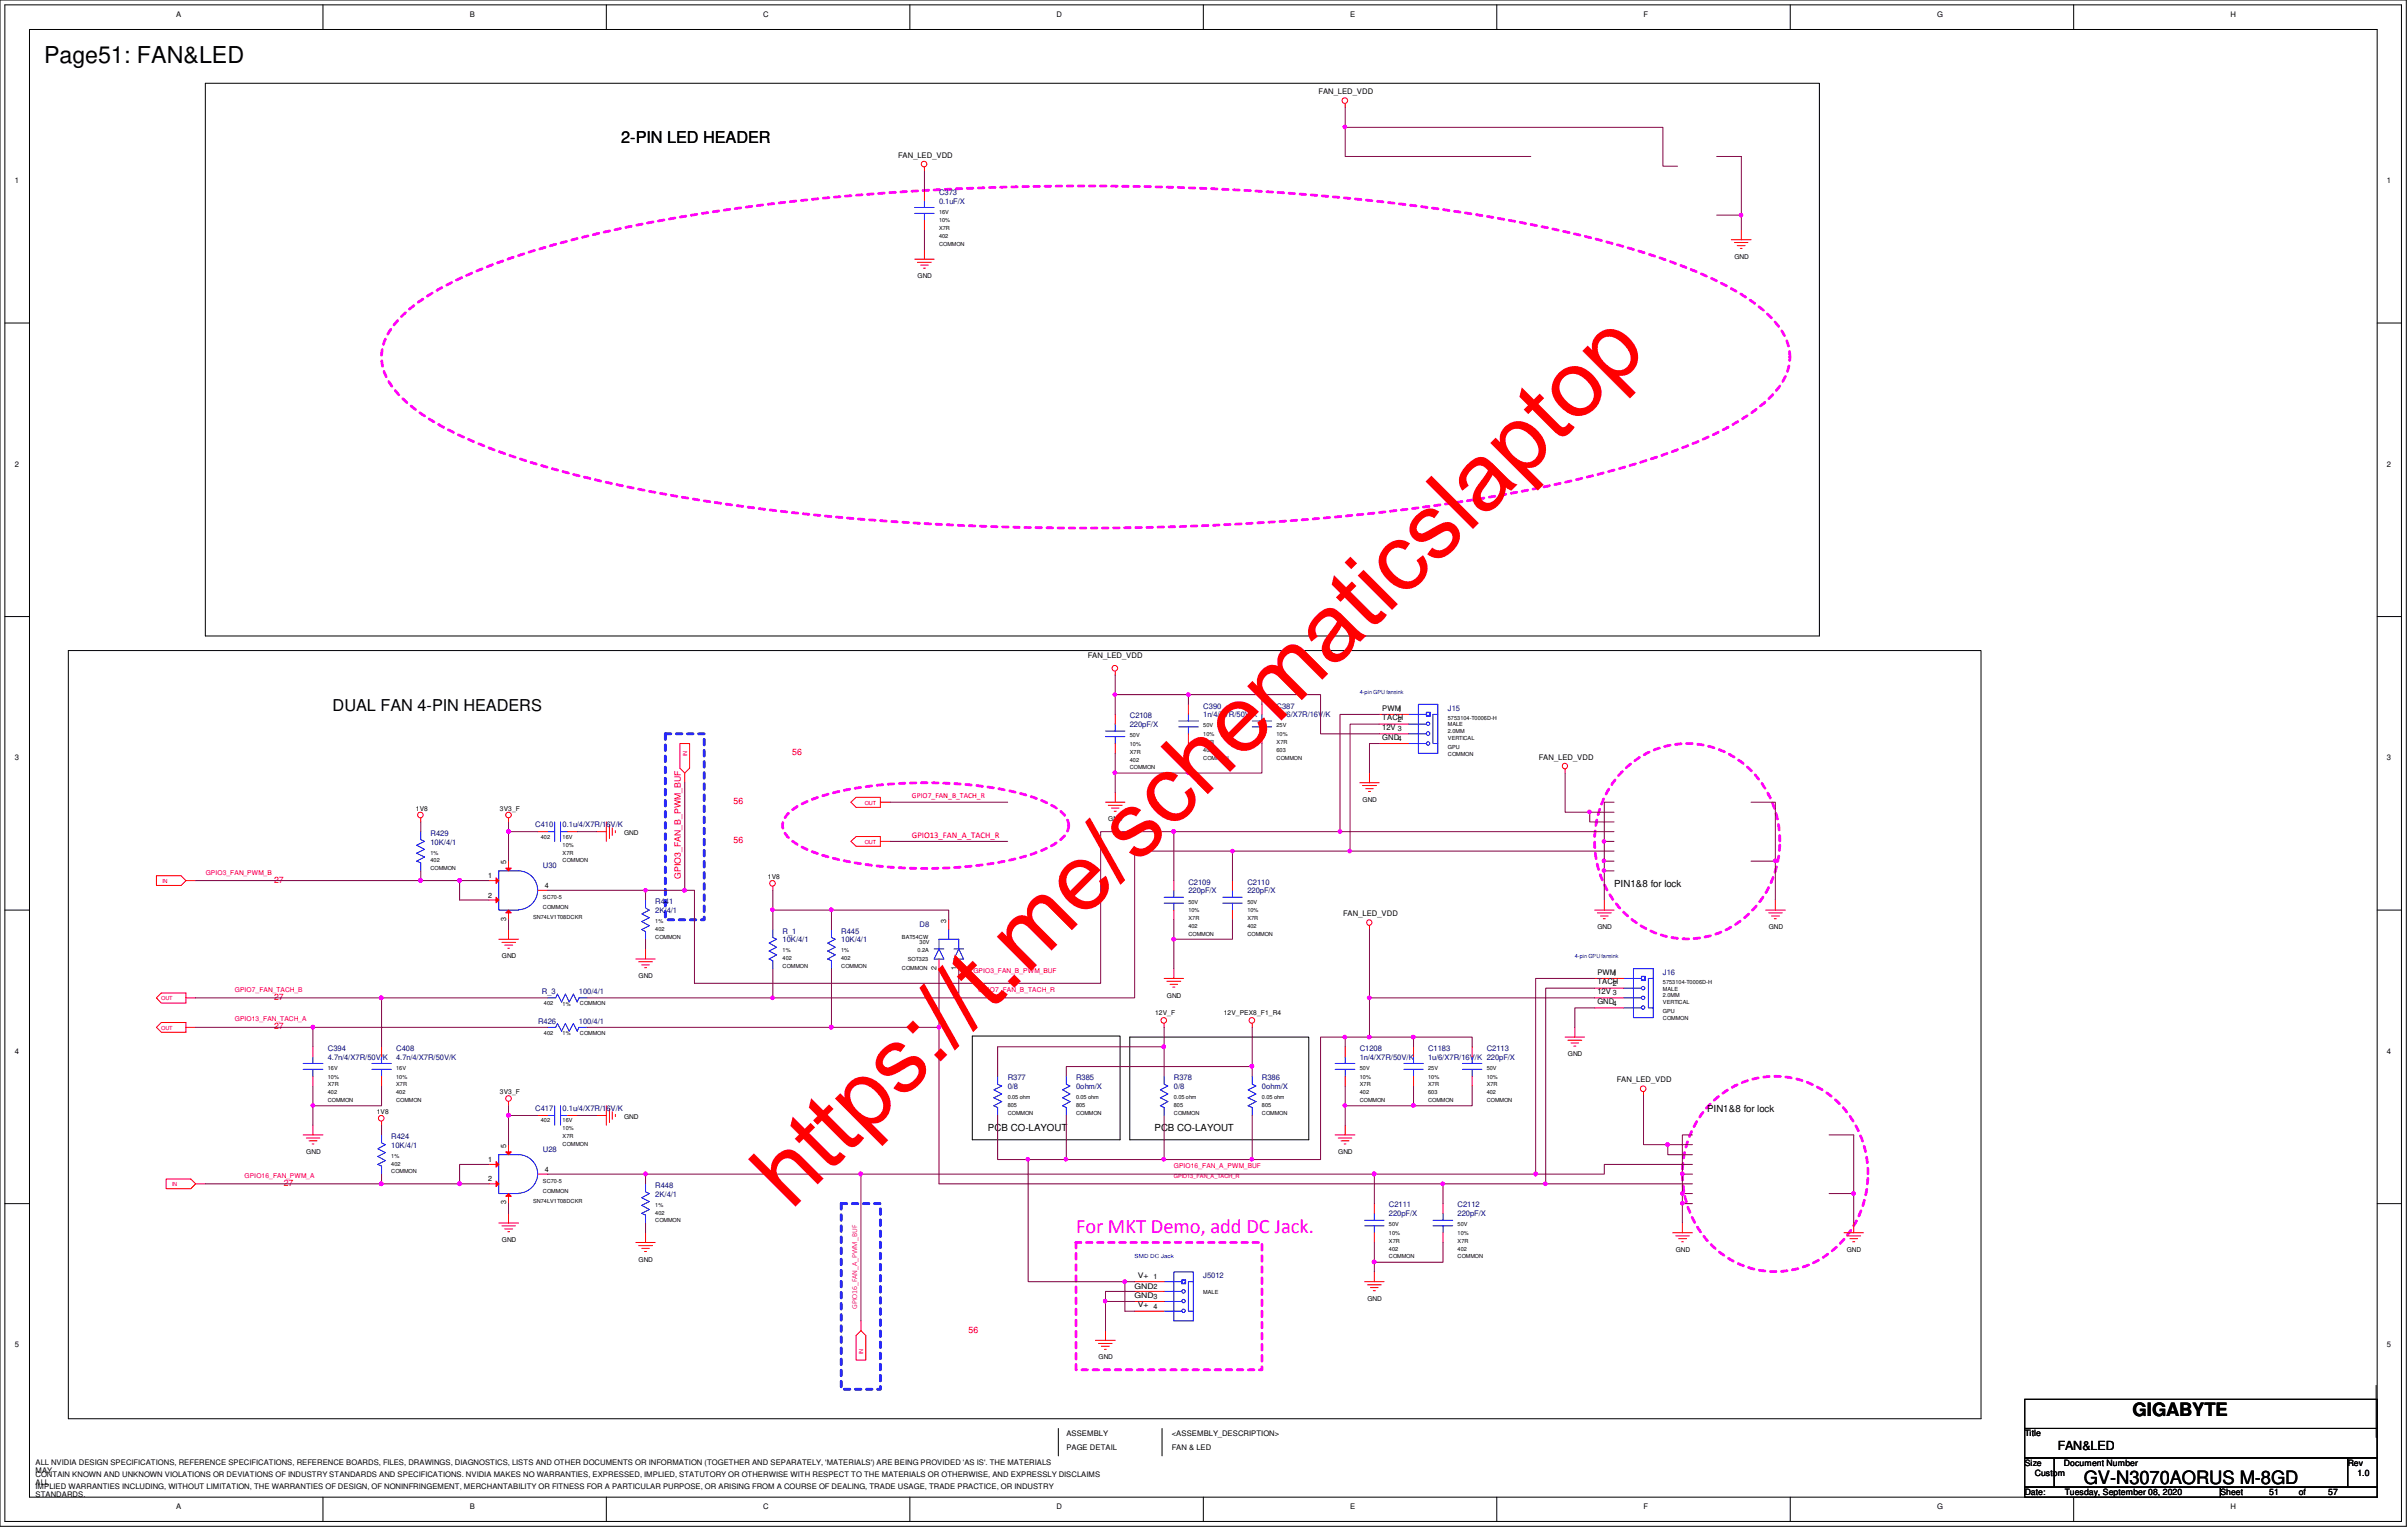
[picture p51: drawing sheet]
<svg xmlns="http://www.w3.org/2000/svg" width="294mm" height="186mm" viewBox="0 0 294 186" stroke-linecap="round" stroke-linejoin="round" font-family="sans-serif">
<defs><g id="words">
<text font-size="11.4" fill="#f00" x="96.5" y="147.8" transform="rotate(-45 96.5 147.8)">https://t.me/schematicslaptop</text>
<text font-size="2.8" x="5.4" y="7.7">Page51: FAN&amp;LED</text>
<text font-size="2.5" fill="#f0f" x="131.3" y="150.4">For MKT Demo, add DC Jack.</text>
<g font-size="2.2">
<text x="260.3" y="172.8">GIGABYTE</text>
<text x="254.3" y="181.1">GV-N3070AORUS M-8GD</text>
</g>
<g font-size="2">
<text x="75.8" y="17.4">2-PIN LED HEADER</text>
<text x="40.6" y="86.7">DUAL FAN 4-PIN HEADERS</text>
</g>
<text font-size="1.5" x="251.1" y="176.9">FAN&amp;LED</text>
<g font-size="1.2">
<text x="197" y="108.2">PIN1&amp;8 for lock</text>
<text x="208.3" y="135.6">PIN1&amp;8 for lock</text>
<text x="120.6" y="138">PCB CO-LAYOUT</text>
<text x="140.9" y="138">PCB CO-LAYOUT</text>
</g>
<g font-size="1.1" fill="#f00">
<text x="96.7" y="92.2">56</text>
<text x="89.5" y="98.1">56</text>
<text x="33.4" y="107.7">27</text>
<text x="83.1" y="107.2" transform="rotate(-90 83.1 107.2)">GPIO3_FAN_B_PWM_BUF</text>
<text x="89.5" y="102.9">56</text>
<text x="111.3" y="102.2">GPIO13_FAN_A_TACH_R</text>
<text x="33.4" y="125.6">27</text>
<text x="33.4" y="122">27</text>
<text x="34.6" y="144.7">27</text>
<text x="118.2" y="162.6">56</text>
</g>
<g font-size="1.1">
<text x="247.1" y="175.3">Title</text>
<text x="247.1" y="178.9">Size</text>
<text x="251.9" y="178.9">Document Number</text>
<text x="286.5" y="178.9">Rev</text>
<text x="247.1" y="182.4">Date:</text>
<text x="248.3" y="180">Custom</text>
<text x="252" y="182.4">Tuesday, September 08, 2020</text>
<text x="271" y="182.4">Sheet</text>
<text x="276.9" y="182.4">51</text>
<text x="280.5" y="182.4">of</text>
<text x="284.1" y="182.4">57</text>
<text x="287.7" y="180">1.0</text>
</g>
<g font-size=".9">
<text x="21.5" y="2">A</text>
<text x="57.3" y="2">B</text>
<text x="93.1" y="2">C</text>
<text x="129" y="2">D</text>
<text x="164.8" y="2">E</text>
<text x="200.6" y="2">F</text>
<text x="236.4" y="2">G</text>
<text x="272.2" y="2">H</text>
<text x="160.9" y="11.5">FAN_LED_VDD</text>
<text x="1.8" y="22.4">1</text>
<text x="109.6" y="19.2">FAN_LED_VDD</text>
<text x="291.3" y="22.4">1</text>
<text x="1.8" y="56.9">2</text>
<text x="291.3" y="56.9">2</text>
<text x="132.8" y="80.2">FAN_LED_VDD</text>
<text x="168.7" y="86.7">PWM</text>
<text x="168.7" y="87.9">TACH</text>
<text x="168.7" y="89.1">12V 3</text>
<text x="170.6" y="86.9">1</text>
<text x="170.6" y="88.1">2</text>
<text x="1.8" y="92.8">3</text>
<text x="168.7" y="90.3">GND4</text>
<text x="187.8" y="92.7">FAN_LED_VDD</text>
<text x="291.3" y="92.8">3</text>
<text x="59.6" y="107.1">1</text>
<text x="61.8" y="105.4" transform="rotate(-90 61.8 105.4)">5</text>
<text x="59.6" y="109.5">2</text>
<text x="61.8" y="112.4" transform="rotate(-90 61.8 112.4)">3</text>
<text x="66.5" y="108.3">4</text>
<text x="115.5" y="112.6" transform="rotate(-90 115.5 112.6)">3</text>
<text x="163.9" y="111.8">FAN_LED_VDD</text>
<text x="114.3" y="118.3" transform="rotate(-90 114.3 118.3)">2</text>
<text x="116.7" y="118.3" transform="rotate(-90 116.7 118.3)">1</text>
<text x="194.9" y="118.9">PWM</text>
<text x="196.9" y="119.1">1</text>
<text x="194.9" y="120.1">TACH</text>
<text x="194.9" y="121.3">12V 3</text>
<text x="194.9" y="122.5">GND4</text>
<text x="196.9" y="120.3">2</text>
<text x="1.8" y="128.6">4</text>
<text x="291.3" y="128.6">4</text>
<text x="197.3" y="132">FAN_LED_VDD</text>
<text x="59.6" y="141.8">1</text>
<text x="61.8" y="140" transform="rotate(-90 61.8 140)">5</text>
<text x="66.5" y="143">4</text>
<text x="59.6" y="144.1">2</text>
<text x="61.8" y="146.9" transform="rotate(-90 61.8 146.9)">3</text>
<text x="138.9" y="155.9">V+ 1</text>
<text x="138.5" y="157.2">GND2</text>
<text x="138.5" y="158.4">GND3</text>
<text x="138.9" y="159.5">V+ 4</text>
<text x="1.8" y="164.4">5</text>
<text x="291.3" y="164.4">5</text>
<text x="4.3" y="178.7">ALL NVIDIA DESIGN SPECIFICATIONS, REFERENCE SPECIFICATIONS, REFERENCE BOARDS, FILES, DRAWINGS, DIAGNOSTICS, LISTS AND OTHER DOCUMENTS OR INFORMATION (TOGETHER AND SEPARATELY, 'MATERIALS') ARE BEING PROVIDED 'AS IS'. THE MATERIALS</text>
<text x="4.3" y="179.7">MAY</text>
<text x="130.1" y="177">PAGE DETAIL</text>
<text x="130.1" y="175.3">ASSEMBLY</text>
<text x="143" y="175.3">&lt;ASSEMBLY_DESCRIPTION&gt;</text>
<text x="143" y="177">FAN &amp; LED</text>
<text x="4.3" y="180.2">CONTAIN KNOWN AND UNKNOWN VIOLATIONS OR DEVIATIONS OF INDUSTRY STANDARDS AND SPECIFICATIONS. NVIDIA MAKES NO WARRANTIES, EXPRESSED, IMPLIED, STATUTORY OR OTHERWISE WITH RESPECT TO THE MATERIALS OR OTHERWISE, AND EXPRESSLY DISCLAIMS</text>
<text x="4.3" y="181.1">ALL</text>
<text x="4.3" y="181.7">IMPLIED WARRANTIES INCLUDING, WITHOUT LIMITATION, THE WARRANTIES OF DESIGN, OF NONINFRINGEMENT, MERCHANTABILITY OR FITNESS FOR A PARTICULAR PURPOSE, OR ARISING FROM A COURSE OF DEALING, TRADE USAGE, TRADE PRACTICE, OR INDUSTRY</text>
<text x="4.3" y="182.7">STANDARDS.</text>
<text x="21.5" y="184.1">A</text>
<text x="57.3" y="184.1">B</text>
<text x="93.1" y="184.1">C</text>
<text x="129" y="184.1">D</text>
<text x="164.8" y="184.1">E</text>
<text x="200.6" y="184.1">F</text>
<text x="236.4" y="184.1">G</text>
<text x="272.2" y="184.1">H</text>
</g>
<g font-size=".9" fill="#000080">
<text x="114.6" y="23.7">C373</text>
<text x="114.6" y="24.8">0.1uF/X</text>
<text x="137.9" y="88.7">220pF/X</text>
<text x="137.9" y="87.6">C2108</text>
<text x="146.9" y="87.5">1n/4/X7R/50V/K</text>
<text x="146.9" y="86.4">C390</text>
<text x="155.8" y="87.5">1u/6/X7R/16V/K</text>
<text x="155.8" y="86.4">C387</text>
<text x="176.7" y="86.7">J15</text>
<text x="52.5" y="102">R429</text>
<text x="65.3" y="100.9">C410</text>
<text x="68.7" y="100.9">0.1u/4/X7R/16V/K</text>
<text x="52.5" y="103">10K/4/1</text>
<text x="66.3" y="105.9">U30</text>
<text x="145" y="107.9">C2109</text>
<text x="152.2" y="107.9">C2110</text>
<text x="80" y="110.3">R441</text>
<text x="80" y="111.4">2K/4/1</text>
<text x="95.5" y="113.9">R_1</text>
<text x="102.7" y="113.9">R445</text>
<text x="112.2" y="113.1">D8</text>
<text x="145" y="109">220pF/X</text>
<text x="152.2" y="109">220pF/X</text>
<text x="95.5" y="115">10K/4/1</text>
<text x="102.7" y="115">10K/4/1</text>
<text x="202.9" y="118.9">J16</text>
<text x="65.7" y="124.9">R426</text>
<text x="66.1" y="121.3">R_3</text>
<text x="70.7" y="124.9">100/4/1</text>
<text x="70.7" y="121.3">100/4/1</text>
<text x="40" y="129.3">4.7n/4/X7R/50V/K</text>
<text x="40" y="128.2">C394</text>
<text x="48.3" y="128.2">C408</text>
<text x="48.3" y="129.3">4.7n/4/X7R/50V/K</text>
<text x="123" y="131.8">R377</text>
<text x="131.3" y="131.8">R385</text>
<text x="143.3" y="131.8">R378</text>
<text x="154" y="131.8">R386</text>
<text x="165.9" y="128.2">C1208</text>
<text x="165.9" y="129.3">1n/4/X7R/50V/K</text>
<text x="174.3" y="128.2">C1183</text>
<text x="174.3" y="129.3">1u/6/X7R/16V/K 220pF/X</text>
<text x="181.4" y="128.2">C2113</text>
<text x="65.3" y="135.5">C417</text>
<text x="68.7" y="135.5">0.1u/4/X7R/16V/K</text>
<text x="123" y="132.9">0/8</text>
<text x="131.3" y="132.9">0ohm/X</text>
<text x="143.3" y="132.9">0/8</text>
<text x="154" y="132.9">0ohm/X</text>
<text x="47.8" y="140">10K/4/1</text>
<text x="47.8" y="139">R424</text>
<text x="66.3" y="140.5">U28</text>
<text x="80" y="144.9">R448</text>
<text x="80" y="146">2K/4/1</text>
<text x="169.5" y="148.4">220pF/X</text>
<text x="169.5" y="147.3">C2111</text>
<text x="177.9" y="148.4">220pF/X</text>
<text x="177.9" y="147.3">C2112</text>
<text x="146.9" y="155.9">J5012</text>
</g>
<g font-size=".9" fill="#f00">
<text x="111.3" y="97.4">GPIO7_FAN_B_TACH_R</text>
<text x="104.6" y="159.7" transform="rotate(-90 104.6 159.7)">GPIO16_FAN_A_PWM_BUF</text>
</g>
<g font-size=".8">
<text x="112" y="34">GND</text>
<text x="211.7" y="31.6">GND</text>
<text x="50.8" y="98.9">1V8</text>
<text x="61" y="98.9">3V3_F</text>
<text x="76.2" y="101.9">GND</text>
<text x="135.3" y="100.2">GND</text>
<text x="166.3" y="97.8">GND</text>
<text x="93.7" y="107.2">1V8</text>
<text x="194.9" y="113.3">GND</text>
<text x="215.9" y="113.3">GND</text>
<text x="61.3" y="116.9">GND</text>
<text x="77.9" y="119.3">GND</text>
<text x="141" y="123.8">12V_F</text>
<text x="142.4" y="121.7">GND</text>
<text x="149.4" y="123.8">12V_PEX8_F1_R4</text>
<text x="191.3" y="128.9">GND</text>
<text x="46" y="135.9">1V8</text>
<text x="61" y="133.5">3V3_F</text>
<text x="76.2" y="136.5">GND</text>
<text x="37.4" y="140.8">GND</text>
<text x="163.3" y="140.8">GND</text>
<text x="61.3" y="151.6">GND</text>
<text x="77.9" y="153.9">GND</text>
<text x="204.5" y="152.7">GND</text>
<text x="225.4" y="152.7">GND</text>
<text x="166.9" y="158.7">GND</text>
<text x="134.1" y="165.9">GND</text>
</g>
<g font-size=".8" fill="#f00">
<text x="25.1" y="106.7">GPIO3_FAN_PWM_B</text>
<text x="118.8" y="118.7">GPIO3_FAN_B_PWM_BUF</text>
<text x="28.7" y="124.6">GPIO13_FAN_TACH_A</text>
<text x="28.7" y="121.1">GPIO7_FAN_TACH_B</text>
<text x="119.4" y="121.1">GPIO7_FAN_B_TACH_R</text>
<text x="29.8" y="143.8">GPIO16_FAN_PWM_A</text>
<text x="143.3" y="142.5">GPIO16_FAN_A_PWM_BUF</text>
</g>
<g font-size=".7">
<text x="114.6" y="29">402</text>
<text x="114.6" y="28.1">X7R</text>
<text x="114.6" y="27.1">10%</text>
<text x="114.6" y="26.1">16V</text>
<text x="114.6" y="30">COMMON</text>
<text x="137.9" y="89.9">50V</text>
<text x="146.9" y="88.7">50V</text>
<text x="146.9" y="89.8">10%</text>
<text x="155.8" y="88.7">25V</text>
<text x="155.8" y="89.8">10%</text>
<text x="176.7" y="89.5">2.0MM</text>
<text x="176.7" y="88.6">MALE</text>
<text x="176.7" y="87.8">5753104-T0006D-H</text>
<text x="137.9" y="91.9">X7R</text>
<text x="137.9" y="92.9">402</text>
<text x="137.9" y="93.9">COMMON</text>
<text x="137.9" y="91">10%</text>
<text x="146.9" y="92.7">COMMON</text>
<text x="146.9" y="90.8">X7R</text>
<text x="146.9" y="91.7">402</text>
<text x="155.8" y="91.7">603</text>
<text x="155.8" y="90.8">X7R</text>
<text x="155.8" y="92.7">COMMON</text>
<text x="176.7" y="90.3">VERTICAL</text>
<text x="176.7" y="92.2">COMMON</text>
<text x="176.7" y="91.4">GPU</text>
<text x="52.5" y="104.3">1%</text>
<text x="52.5" y="105.2">402</text>
<text x="52.5" y="106.2">COMMON</text>
<text x="66" y="102.4">402</text>
<text x="68.7" y="102.4">16V</text>
<text x="68.7" y="105.2">COMMON</text>
<text x="68.7" y="104.3">X7R</text>
<text x="68.7" y="103.3">10%</text>
<text x="65.1" y="112.1">SN74LV1T08DCKR</text>
<text x="66.3" y="109.7">SC70-5</text>
<text x="66.3" y="111">COMMON</text>
<text x="80" y="113.6">402</text>
<text x="80" y="112.6">1%</text>
<text x="145" y="110.2">50V</text>
<text x="145" y="112.3">X7R</text>
<text x="145" y="113.2">402</text>
<text x="145" y="111.3">10%</text>
<text x="152.2" y="110.2">50V</text>
<text x="152.2" y="111.3">10%</text>
<text x="152.2" y="113.2">402</text>
<text x="152.2" y="112.3">X7R</text>
<text x="80" y="114.5">COMMON</text>
<text x="95.5" y="116.2">1%</text>
<text x="95.5" y="117.1">402</text>
<text x="95.5" y="118.1">COMMON</text>
<text x="102.7" y="116.2">1%</text>
<text x="102.7" y="117.1">402</text>
<text x="102.7" y="118.1">COMMON</text>
<text x="110.1" y="114.5">BAT54CW</text>
<text x="110.1" y="118.4">COMMON</text>
<text x="110.8" y="117.3">SOT323</text>
<text x="112" y="116.2">0.2A</text>
<text x="112.2" y="115.2">30V</text>
<text x="145" y="114.2">COMMON</text>
<text x="152.2" y="114.2">COMMON</text>
<text x="66.4" y="122.6">402</text>
<text x="68.7" y="122.8">1%</text>
<text x="70.8" y="122.6">COMMON</text>
<text x="202.9" y="121.7">2.0MM</text>
<text x="202.9" y="120.9">MALE</text>
<text x="202.9" y="120">5753104-T0006D-H</text>
<text x="202.9" y="122.5">VERTICAL</text>
<text x="202.9" y="123.6">GPU</text>
<text x="202.9" y="124.4">COMMON</text>
<text x="40" y="131.6">10%</text>
<text x="40" y="130.5">16V</text>
<text x="48.3" y="131.6">10%</text>
<text x="48.3" y="130.5">16V</text>
<text x="66.4" y="126.2">402</text>
<text x="68.7" y="126.3">1%</text>
<text x="70.8" y="126.2">COMMON</text>
<text x="165.9" y="130.5">50V</text>
<text x="165.9" y="131.6">10%</text>
<text x="174.3" y="130.5">25V</text>
<text x="174.3" y="131.6">10%</text>
<text x="181.4" y="131.6">10%</text>
<text x="181.4" y="130.5">50V</text>
<text x="40" y="134.5">COMMON</text>
<text x="40" y="133.5">402</text>
<text x="40" y="132.5">X7R</text>
<text x="48.3" y="134.5">COMMON</text>
<text x="48.3" y="133.5">402</text>
<text x="48.3" y="132.5">X7R</text>
<text x="66" y="136.9">402</text>
<text x="68.7" y="136.9">16V</text>
<text x="68.7" y="137.9">10%</text>
<text x="123" y="134.1">0.05 ohm</text>
<text x="123" y="135">805</text>
<text x="123" y="136">COMMON</text>
<text x="131.3" y="134.1">0.05 ohm</text>
<text x="131.3" y="136">COMMON</text>
<text x="131.3" y="135">805</text>
<text x="143.3" y="135">805</text>
<text x="143.3" y="136">COMMON</text>
<text x="143.3" y="134.1">0.05 ohm</text>
<text x="154" y="135">805</text>
<text x="154" y="134.1">0.05 ohm</text>
<text x="154" y="136">COMMON</text>
<text x="165.9" y="132.5">X7R</text>
<text x="165.9" y="133.5">402</text>
<text x="165.9" y="134.5">COMMON</text>
<text x="174.3" y="133.5">603</text>
<text x="174.3" y="132.5">X7R</text>
<text x="174.3" y="134.5">COMMON</text>
<text x="181.4" y="133.5">402</text>
<text x="181.4" y="132.5">X7R</text>
<text x="181.4" y="134.5">COMMON</text>
<text x="47.8" y="143.2">COMMON</text>
<text x="47.8" y="142.2">402</text>
<text x="47.8" y="141.3">1%</text>
<text x="68.7" y="139.8">COMMON</text>
<text x="68.7" y="138.9">X7R</text>
<text x="65.1" y="146.8">SN74LV1T08DCKR</text>
<text x="66.3" y="145.5">COMMON</text>
<text x="66.3" y="144.4">SC70-5</text>
<text x="80" y="147.2">1%</text>
<text x="80" y="148.2">402</text>
<text x="80" y="149.1">COMMON</text>
<text x="169.5" y="149.6">50V</text>
<text x="177.9" y="149.6">50V</text>
<text x="169.5" y="153.5">COMMON</text>
<text x="169.5" y="152.6">402</text>
<text x="169.5" y="151.6">X7R</text>
<text x="169.5" y="150.7">10%</text>
<text x="177.9" y="152.6">402</text>
<text x="177.9" y="153.5">COMMON</text>
<text x="177.9" y="150.7">10%</text>
<text x="177.9" y="151.6">X7R</text>
<text x="146.9" y="157.9">MALE</text>
</g>
<g font-size=".7" fill="#00f">
<text x="165.9" y="84.7">4-pin GPU fansink</text>
<text x="192.2" y="116.9">4-pin GPU fansink</text>
<text x="138.5" y="153.5">SMD DC Jack</text>
</g>
<g font-size=".7" fill="#f00">
<text x="83.9" y="92.3" transform="rotate(-90 83.9 92.3)">IN</text>
<text x="105.5" y="98.2">OUT</text>
<text x="19.8" y="107.7">IN</text>
<text x="105.5" y="103">OUT</text>
<text x="19.7" y="125.6">OUT</text>
<text x="19.7" y="122">OUT</text>
<text x="143.3" y="143.8">GPIO13_FAN_A_TACH_R</text>
<text x="21" y="144.7">IN</text>
<text x="105.3" y="165.2" transform="rotate(-90 105.3 165.2)">IN</text>
</g>
</g></defs>
<g fill="none" stroke="#000" stroke-width=".12">
<path d="M0 0h293.7v186.2h-293.7zM.6 .6h292.5v185h-292.5zM3.6 3.6h286.5v179.1h-286.5zM25.1 10.2h196.9v67.4h-196.9zM39.4 .6v3M74 .6v3M111 .6v3M146.9 .6v3M182.7 .6v3M218.5 .6v3M253.1 .6v3M.6 39.4h3"/>
<path d="M290.1 39.4h3M.6 75.2h3M8.3 79.4h233.5v93.7h-233.5zM290.1 75.2h3M.6 111h3M290.1 111h3M118.7 126.4h18v12.7h-18zM137.9 126.5h21.8v12.6h-21.8zM.6 146.9h3M290.1 146.9h3M129.2 174.3v3.3M141.8 174.3v3.3"/>
<path d="M247.1 170.7h43v3.6h-43zM247.1 174.3h43v3.6h-43zM247.1 177.9h3.6v3.5h-3.6zM250.7 177.9h35.8v3.5h-35.8zM286.5 177.9h3.6v3.5h-3.6zM290 169v6.4M39.4 182.7v2.9M74 182.7v2.9M111 182.7v2.9M146.9 182.7v2.9M182.7 182.7v2.9M218.5 182.7v2.9"/>
<path d="M247.1 181.4h23.9v1.3h-23.9zM253.1 182.7v2.9M271 181.4h19.1v1.3h-19.1z"/>
</g>
<path d="M81.2 89.5h4.7v22.7h-4.7zM102.7 146.9h4.7v22.6h-4.7z" fill="none" stroke="#00f" stroke-width=".34" stroke-dasharray=".7 .7"/>
<path d="M49.6 38a31.4 31.4 0 0 1 8.7-5 112.4 112.4 0 0 1 21.7-6 293.3 293.3 0 0 1 52.5-4.3 293.3 293.3 0 0 1 52.5 4.3 112.5 112.5 0 0 1 21.7 6 31.4 31.4 0 0 1 8.7 5 7.6 7.6 0 0 1 3 5.6 7.6 7.6 0 0 1-3 5.5 31.5 31.5 0 0 1-8.7 5 112.7 112.7 0 0 1-21.7 6 292.7 292.7 0 0 1-52.5 4.3 292.7 292.7 0 0 1-52.5-4.3 112.6 112.6 0 0 1-21.7-6 31.5 31.5 0 0 1-8.7-5 7.6 7.6 0 0 1-3-5.5 7.6 7.6 0 0 1 3-5.6zM96.5 99a16.6 16.6 0 0 1 7.1-2.7 53.6 53.6 0 0 1 20.3 .3 15.1 15.1 0 0 1 5.5 2.4 2.03 2.03 0 0 1 0 3.5 16.7 16.7 0 0 1-7.1 2.6 52.8 52.8 0 0 1-20.3-.3 15 15 0 0 1-5.5-2.3 2.03 2.03 0 0 1 0-3.5zM197.9 94.2a11 11 0 0 1 17.5 2 12.2 12.2 0 0 1-5.7 17.7 11.2 11.2 0 0 1-14.4-7.3 12.4 12.4 0 0 1 2.6-12.4zM208.6 134.8a11.1 11.1 0 0 1 18.2 3.2 12.1 12.1 0 0 1-7.6 16.8 11.3 11.3 0 0 1-13.6-8.9 12.3 12.3 0 0 1 3-11.1zM131.3 151.6h22.7v15.5h-22.7z" fill="none" stroke="#f0f" stroke-width=".34" stroke-dasharray=".7 .7"/>
<g fill="none" stroke="#f00" stroke-width=".12">
<path d="M164.2 12.7v.4M111.6 31.6h2.4M112 32h1.7M112.4 32.3h.9M112.7 32.7h.2M112.8 30.4v1.2M112.8 20.4v.5M211.3 29.3h2.4M211.7 29.6h1.6M212 30h1M212.4 30.3h.2M212.5 28.1v1.2"/>
<path d="M51.4 99.8v.5M62.1 99.8v.5M83.6 94.3l-.6-.6v-3h1.2v3l-.6 .6v1.2M103.8 97.9l.7-.6h2.9v1.2h-2.9zM107.4 97.9h1.2M134.9 97.9h2.4M135.3 98.3h1.6M135.6 98.6h1M136 99h.2M136.1 96.7v1.2M136.1 81.9v.5M165.9 95.5h2.4"/>
<path d="M166.3 95.8h1.7M166.7 96.2h.9M167 96.6h.3M167.1 94.3v1.2M191 93.9v.4M23.9 107.4h-1.2l-.6 .6h-3v-1.2h3l.6 .6M60.9 114.6h2.4M61.3 115h1.6M61.6 115.3h1M62 115.7h.2M62.1 113.4v1.2M72.8 101.5h1.2"/>
<path d="M74 100.3v2.4M74.4 100.6v1.7M74.7 101v.9M75.1 101.3v.3M77.6 117h2.4M77.9 117.3h1.7M78.3 117.7h.9M78.7 118.1h.2M78.8 115.8v1.2M94.3 108.2v.4M103.8 102.7l.7-.6h2.9v1.2h-2.9zM107.4 102.7h1.2"/>
<path d="M142.1 119.4h2.3M142.4 119.7h1.7M143.3 118.2v1.2M167.1 112.9v.5M194.6 111h2.4M194.9 111.4h1.7M195.3 111.8h1M195.7 112.1h.2M195.8 109.8v1.2M215.5 111h2.4M215.9 111.4h1.6M216.2 111.8h1"/>
<path d="M216.5 112.1h.3M216.7 109.8v1.2M19.1 125.3l.6-.5h3v1.1h-3zM19.1 121.8l.6-.6h3v1.2h-3zM22.7 125.3h1.2M22.7 121.8h1.2M37 138.5h2.4M37.4 138.9h1.6M37.7 139.2h1M38.1 139.6h.2M38.2 137.3v1.2M46.6 136.8v.5"/>
<path d="M62.1 134.4v.5M72.8 136.1h1.2M74 134.9v2.4M74.4 135.3v1.6M74.7 135.6v1M75.1 136v.2M142.1 124.9v.4M142.8 120.1h.9M143.1 120.4h.3M152.8 124.9v.4M162.9 138.5h2.5M163.3 138.9h1.7"/>
<path d="M163.7 139.2h.9M164 139.6h.3M164.2 137.3v1.2M191 126.5h2.4M191.3 126.9h1.7M191.7 127.3h1M192.1 127.6h.2M192.2 125.3v1.2M200.6 133.2v.5M25.1 144.4h-1.2l-.6 .6h-3v-1.2h3l.6 .6M60.9 149.2h2.4M61.3 149.6h1.6"/>
<path d="M61.6 149.9h1M62 150.3h.2M62.1 148v1.2M77.6 151.6h2.4M77.9 152h1.7M78.3 152.3h.9M78.7 152.7h.2M78.8 150.4v1.2M166.5 156.4h2.4M166.9 156.8h1.7M167.3 157.1h.9M167.6 157.5h.3"/>
<path d="M167.7 155.2v1.2M204.1 150.4h2.4M204.5 150.8h1.7M204.9 151.1h.9M205.2 151.5h.2M205.3 149.2v1.2M225 150.4h2.4M225.4 150.8h1.7M225.8 151.1h.9M226.1 151.5h.3M226.2 149.2v1.2M105.1 161.2v1.1l.6 .6v3h-1.2v-3l.6-.6"/>
<path d="M133.7 163.5h2.4M134.1 163.9h1.6M134.4 164.3h1M134.8 164.6h.2M134.9 162.3v1.2"/>
<circle cx="164.1" cy="12.3" r=".34"/>
<circle cx="112.8" cy="20" r=".34"/>
<circle cx="51.3" cy="99.4" r=".34"/>
<circle cx="62.1" cy="99.4" r=".34"/>
<circle cx="136.1" cy="81.5" r=".34"/>
<circle cx="191" cy="93.5" r=".33"/>
<circle cx="94.3" cy="107.8" r=".34"/>
<circle cx="167.1" cy="112.6" r=".33"/>
<circle cx="46.5" cy="136.4" r=".34"/>
<circle cx="62.1" cy="134" r=".34"/>
<circle cx="142" cy="124.5" r=".34"/>
<circle cx="152.8" cy="124.5" r=".34"/>
<circle cx="200.5" cy="132.8" r=".34"/>
</g>
<path d="M60.9 144.4h.1M60.9 142.1h.1M62.1 140.9h.1M62.1 145.6h.1M63.3 145.6a2.35 2.35 0 0 0 2.3-2.4 2.35 2.35 0 0 0-2.3-2.3h-2.4v4.7h2.4M65.7 143.3h.1" fill="none" stroke="#00f" stroke-width=".12"/>
<path d="M60.5 141.7l.4 .4-.4 .3z" fill="#f00"/>
<path d="M59.7 142.1h1.2M60.5 141.7l.4 .4-.4 .3z" fill="none" stroke="#f00" stroke-width=".12"/>
<path d="M60.5 144.1l.4 .3-.4 .4z" fill="#f00"/>
<path d="M59.7 144.4h1.2M60.5 144.1l.4 .3-.4 .4z" fill="none" stroke="#f00" stroke-width=".12"/>
<path d="M61.7 146l.4-.4 .3 .4z" fill="#f00"/>
<path d="M61.7 146l.4-.4 .3 .4zM62.1 145.6v1.3M65.7 143.3h1.1" fill="none" stroke="#f00" stroke-width=".12"/>
<path d="M61.7 140.5h.7l-.3 .4z" fill="#f00"/>
<path d="M62.1 139.7v1.2M61.7 140.5h.7l-.3 .4z" fill="none" stroke="#f00" stroke-width=".12"/>
<path d="M60.9 109.8h.1M60.9 107.4h.1M62.1 106.3h.1M62.1 111h.1M63.3 111a2.37 2.37 0 0 0 2.3-2.4 2.37 2.37 0 0 0-2.3-2.3h-2.4v4.7h2.4M65.7 108.6h.1" fill="none" stroke="#00f" stroke-width=".12"/>
<path d="M60.5 107.1l.4 .3-.4 .4z" fill="#f00"/>
<path d="M59.7 107.4h1.2M60.5 107.1l.4 .3-.4 .4z" fill="none" stroke="#f00" stroke-width=".12"/>
<path d="M60.5 109.5l.4 .3-.4 .4z" fill="#f00"/>
<path d="M59.7 109.8h1.2M60.5 109.5l.4 .3-.4 .4z" fill="none" stroke="#f00" stroke-width=".12"/>
<path d="M61.7 111.4l.4-.4 .3 .4z" fill="#f00"/>
<path d="M61.7 111.4l.4-.4 .3 .4zM62.1 111v1.2M65.7 108.6h1.1" fill="none" stroke="#f00" stroke-width=".12"/>
<path d="M61.7 105.9h.7l-.3 .4z" fill="#f00"/>
<g fill="none" stroke="#f00" stroke-width=".12">
<path d="M112.8 23.3v1.2M112.8 26.9v1.2M136.1 87.2v1.1M136.1 90.7v1.2M145 85.9v1.3M145 89.5v1.2M154 85.9v1.3M154 89.5v1.2M168.3 87.2h3.6M168.3 88.3h3.6M168.3 89.5h3.6M168.3 90.7h3.6"/>
<path d="M51.4 101.5h.1M51.4 106.3h.1M61.7 105.9h.7l-.3 .4zM62.1 105.1v1.2M65.7 101.5h1.1M69.3 101.5h1.1M78.8 109.8h.1M78.8 114.6h.1M94.3 113.4h.1M94.3 118.2h.1M101.5 113.4h.1M101.5 118.2h.1"/>
<path d="M114.6 117v1.2M115.8 112.2v1.2M117 117v1.2M143.3 107.4v1.2M143.3 111v1.2M150.4 107.4v1.2M150.4 111v1.2M194.6 119.4h3.6M38.2 127.7v1.2M38.2 131.3v1.2M46.6 138.5h.1M46.6 127.7v1.2"/>
<path d="M46.6 131.3v1.2M65.7 136.1h1.1M66.8 125.3h.1M66.8 121.8h.1M69.3 136.1h1.1M71.6 125.3h.1M71.6 121.8h.1M121.8 131.3h.1M121.8 136.1h.1M130.1 131.3h.1M130.1 136.1h.1M142.1 131.3h.1"/>
<path d="M142.1 136.1h.1M152.8 131.3h.1M152.8 136.1h.1M164.2 127.7v1.2M164.2 131.3v1.2M172.5 127.7v1.2M172.5 131.3v1.2M179.7 127.7v1.2M179.7 131.3v1.2M194.6 120.6h3.6M194.6 121.8h3.6M194.6 123h3.6"/>
<path d="M46.6 143.3h.1M78.8 144.4h.1M78.8 149.2h.1M138.5 156.4h3.6M138.5 157.6h3.6M138.5 158.8h3.6M138.5 160h3.6M167.7 146.9v1.1M167.7 150.4v1.2M176.1 146.9v1.1M176.1 150.4v1.2"/>
</g>
<g fill="none" stroke="#00f" stroke-width=".12">
<path d="M111.6 25.3h2.4M111.6 26h2.4M112.8 26v.9M112.8 24.5v.8M134.9 89.2h2.4M134.9 89.9h2.4M136.1 89.9v.8M136.1 88.3v.9M143.8 88h2.5M143.8 88.7h2.5M145 88.7v.8M145 87.2v.8"/>
<path d="M152.8 88h2.4M152.8 88.7h2.4M154 88.7v.8M154 87.2v.8M171.9 88.3h2.2M171.9 89.5h2.2M171.9 90.7h2.2M171.9 87.2h2.2M173.1 85.9h2.4v6h-2.4zM174.1 86.9h.4v.5h-.4zM174.1 90.6h.3l.1 .1-.1 .2h-.1h-.2zM174.1 87h.3l.1 .1-.1 .2h-.1h-.2z"/>
<path d="M174.1 88.2h.3l.1 .1-.1 .1-.1 .1-.2-.1zM174.1 89.3h.3l.1 .2-.1 .2h-.1h-.2zM175.5 87.2h-.6v3.5h.6M51.4 101.5v.9l.4 .3-1 .4 1 .5-1 .5 1 .5-1 .5 .6 .2v1M66.8 101.5h.9M67.7 100.3v2.4M68.4 101.5h.9M68.4 100.3v2.4M78.8 109.8v1l.4 .2-.9 .5 .9 .5-.9 .4 .9 .5-.9 .5 .5 .3v.9M94.3 113.4v1l.5 .2-.9 .5 .9 .5-.9 .4 .9 .5-.9 .5 .4 .2v1M101.5 113.4v1l.4 .2-.9 .5 .9 .5-.9 .4 .9 .5-.9 .5 .5 .2v1M114 115.8h1.2"/>
<path d="M114.6 115.8v-1.2h2.4v1.2M114.6 115.8l.6 1.2h-1.2zM114.6 117h.1M115.8 113.4v1.2M116.4 115.8h1.2M117 115.8l.6 1.2h-1.2zM117 117h.1M142.1 109.5h2.3M142.1 110.2h2.3M143.3 110.2v.8M143.3 108.6v.9M149.2 109.5h2.4"/>
<path d="M149.2 110.2h2.4M150.4 110.2v.8M150.4 108.6v.9M198.2 119.4h2.1M199.3 118.2h2.5v6h-2.5zM200.3 119.1h.5v.5h-.5zM200.4 119.2h.3v.1v.2l-.2 .1-.1-.1zM201.8 119.4h-.6v3.6h.6M37 129.8h2.4M37 130.5h2.4M38.2 130.5v.8M38.2 128.9v.9"/>
<path d="M45.4 129.8h2.4M45.4 130.5h2.4M46.6 138.5v.9l.4 .3-.9 .5 .9 .4-.9 .5 .9 .5-.9 .5 .5 .2v1M46.6 130.5v.8M46.6 128.9v.9M66.8 136.1h.9M66.8 125.3h1l.2-.4 .5 .9 .5-.9 .5 .9 .5-.9 .4 .9 .3-.5h.9M66.8 121.8h1l.2-.5 .5 1 .5-1 .5 1 .5-1 .4 1 .3-.5h.9M67.7 134.9v2.4M68.4 136.1h.9M68.4 134.9v2.4M121.8 131.3v1l.5 .2-1 .5 1 .5-1 .4 1 .5-1 .5 .5 .2v1"/>
<path d="M130.1 131.3v1l.5 .2-.9 .5 .9 .5-.9 .4 .9 .5-.9 .5 .4 .2v1M142.1 131.3v1l.4 .2-.9 .5 .9 .5-.9 .4 .9 .5-.9 .5 .5 .2v1M152.8 131.3v1l.5 .2-1 .5 1 .5-1 .4 1 .5-1 .5 .5 .2v1M162.9 129.8h2.5M162.9 130.5h2.5M164.2 130.5v.8M164.2 128.9v.9M171.3 129.8h2.4M171.3 130.5h2.4M172.5 130.5v.8M172.5 128.9v.9M178.5 129.8h2.3"/>
<path d="M178.5 130.5h2.3M179.7 130.5v.8M179.7 128.9v.9M198.2 120.6h2.1M198.2 121.8h2.1M198.2 123h2.1M200.4 122.8h.3v.1v.2h-.2h-.1zM200.4 120.4h.3v.2v.1l-.2 .1-.1-.1zM200.4 121.6h.3v.2v.1l-.2 .1-.1-.1zM78.8 144.4v1l.4 .2-.9 .5 .9 .5-.9 .5 .9 .5-.9 .4 .5 .3v.9M142.1 157.6h2.1M142.1 158.8h2.1"/>
<path d="M142.1 160h2.1M142.1 156.4h2.1M143.3 155.2h2.3v6h-2.3zM144.2 156.2h.5v.4h-.5zM144.3 159.8h.3l.1 .1-.1 .2h-.2h-.1zM144.3 156.2h.3l.1 .2-.1 .1-.2 .1-.1-.1zM144.3 157.4h.3l.1 .2-.1 .1-.2 .1-.1-.1zM144.3 158.6h.3l.1 .1-.1 .2-.2 .1-.1-.1zM145.6 156.4h-.6v3.6h.6M166.5 148.9h2.4M166.5 149.6h2.4M167.7 149.6v.8"/>
<path d="M167.7 148v.9M174.9 148.9h2.4M174.9 149.6h2.4M176.1 149.6v.8M176.1 148v.9"/>
</g>
<path d="M142.1 127.7v3.6" fill="none" stroke="#800040" stroke-width=".12"/>
<path d="M141.9 127.6h.3v.1v.2h-.2h-.1z" fill-rule="evenodd" fill="#f0f"/>
<path d="M141.9 127.6h.3v.1v.2h-.2h-.1z" fill="none" stroke="#f0f" stroke-width=".12"/>
<path d="M121.8 127.7h20.3" fill="none" stroke="#800040" stroke-width=".12"/>
<path d="M141.9 127.6h.3v.1v.2h-.2h-.1z" fill-rule="evenodd" fill="#f0f"/>
<path d="M141.9 127.6h.3v.1v.2h-.2h-.1z" fill="none" stroke="#f0f" stroke-width=".12"/>
<path d="M121.8 127.7v3.6M142.1 125.3v2.4" fill="none" stroke="#800040" stroke-width=".12"/>
<path d="M141.9 127.6h.3v.1v.2h-.2h-.1z" fill-rule="evenodd" fill="#f0f"/>
<path d="M141.9 127.6h.3v.1v.2h-.2h-.1z" fill="none" stroke="#f0f" stroke-width=".12"/>
<path d="M152.8 130.1h-22.7v1.2" fill="none" stroke="#800040" stroke-width=".12"/>
<path d="M152.6 129.9h.3l.1 .2-.1 .1-.1 .1-.2-.1z" fill-rule="evenodd" fill="#f0f"/>
<path d="M152.6 129.9h.3l.1 .2-.1 .1-.1 .1-.2-.1z" fill="none" stroke="#f0f" stroke-width=".12"/>
<path d="M152.8 130.1v1.2" fill="none" stroke="#800040" stroke-width=".12"/>
<path d="M152.6 129.9h.3l.1 .2-.1 .1-.1 .1-.2-.1z" fill-rule="evenodd" fill="#f0f"/>
<path d="M152.6 129.9h.3l.1 .2-.1 .1-.1 .1-.2-.1z" fill="none" stroke="#f0f" stroke-width=".12"/>
<path d="M152.8 125.3v4.8" fill="none" stroke="#800040" stroke-width=".12"/>
<path d="M152.6 129.9h.3l.1 .2-.1 .1-.1 .1-.2-.1z" fill-rule="evenodd" fill="#f0f"/>
<path d="M152.6 129.9h.3l.1 .2-.1 .1-.1 .1-.2-.1z" fill="none" stroke="#f0f" stroke-width=".12"/>
<path d="M51.4 100.3v1.2M94.3 111h7.2v2.4M94.3 108.6v4.8M46.6 137.3v1.2" fill="none" stroke="#800040" stroke-width=".12"/>
<path d="M94.1 110.8h.3l.1 .2-.1 .1-.1 .1-.2-.1z" fill-rule="evenodd" fill="#f0f"/>
<path d="M94.1 110.8h.3l.1 .2-.1 .1-.1 .1-.2-.1z" fill="none" stroke="#f0f" stroke-width=".12"/>
<path d="M101.5 111h14.3v1.2" fill="none" stroke="#800040" stroke-width=".12"/>
<path d="M101.3 110.8h.3l.1 .2-.1 .1-.2 .1-.1-.1z" fill-rule="evenodd" fill="#f0f"/>
<path d="M101.3 110.8h.3l.1 .2-.1 .1-.2 .1-.1-.1z" fill="none" stroke="#f0f" stroke-width=".12"/>
<path d="M62.1 136.1v3.6" fill="none" stroke="#800040" stroke-width=".12"/>
<path d="M61.9 135.9h.3l.1 .2-.1 .1-.1 .1-.2-.1z" fill-rule="evenodd" fill="#f0f"/>
<path d="M61.9 135.9h.3l.1 .2-.1 .1-.1 .1-.2-.1z" fill="none" stroke="#f0f" stroke-width=".12"/>
<path d="M62.1 134.9v1.2" fill="none" stroke="#800040" stroke-width=".12"/>
<path d="M61.9 135.9h.3l.1 .2-.1 .1-.1 .1-.2-.1z" fill-rule="evenodd" fill="#f0f"/>
<path d="M61.9 135.9h.3l.1 .2-.1 .1-.1 .1-.2-.1z" fill="none" stroke="#f0f" stroke-width=".12"/>
<path d="M62.1 101.5v3.6" fill="none" stroke="#800040" stroke-width=".12"/>
<path d="M61.9 101.3h.3l.1 .1-.1 .2-.1 .1-.2-.1z" fill-rule="evenodd" fill="#f0f"/>
<path d="M61.9 101.3h.3l.1 .1-.1 .2-.1 .1-.2-.1z" fill="none" stroke="#f0f" stroke-width=".12"/>
<path d="M62.1 100.3v1.2" fill="none" stroke="#800040" stroke-width=".12"/>
<path d="M61.9 101.3h.3l.1 .1-.1 .2-.1 .1-.2-.1z" fill-rule="evenodd" fill="#f0f"/>
<path d="M61.9 101.3h.3l.1 .1-.1 .2-.1 .1-.2-.1z" fill="none" stroke="#f0f" stroke-width=".12"/>
<path d="M62.1 136.1h3.6" fill="none" stroke="#800040" stroke-width=".12"/>
<path d="M61.9 135.9h.3l.1 .2-.1 .1-.1 .1-.2-.1z" fill-rule="evenodd" fill="#f0f"/>
<path d="M61.9 135.9h.3l.1 .2-.1 .1-.1 .1-.2-.1z" fill="none" stroke="#f0f" stroke-width=".12"/>
<path d="M62.1 101.5h3.6" fill="none" stroke="#800040" stroke-width=".12"/>
<path d="M61.9 101.3h.3l.1 .1-.1 .2-.1 .1-.2-.1z" fill-rule="evenodd" fill="#f0f"/>
<path d="M61.9 101.3h.3l.1 .1-.1 .2-.1 .1-.2-.1z" fill="none" stroke="#f0f" stroke-width=".12"/>
<path d="M112.8 20.9v2.4M121.8 136.1v5.4h3.7M130.1 141.5h22.7" fill="none" stroke="#800040" stroke-width=".12"/>
<path d="M141.9 141.3h.3v.1v.2h-.2h-.1z" fill-rule="evenodd" fill="#f0f"/>
<path d="M141.9 141.3h.3v.1v.2h-.2h-.1z" fill="none" stroke="#f0f" stroke-width=".12"/>
<path d="M152.6 141.3h.3l.1 .1-.1 .2h-.1h-.2z" fill-rule="evenodd" fill="#f0f"/>
<path d="M152.6 141.3h.3l.1 .1-.1 .2h-.1h-.2z" fill="none" stroke="#f0f" stroke-width=".12"/>
<path d="M130.1 136.1v5.4M152.8 136.1v5.4" fill="none" stroke="#800040" stroke-width=".12"/>
<path d="M129.9 141.3h.3l.1 .1-.1 .2h-.1h-.2z" fill-rule="evenodd" fill="#f0f"/>
<path d="M129.9 141.3h.3l.1 .1-.1 .2h-.1h-.2z" fill="none" stroke="#f0f" stroke-width=".12"/>
<path d="M136.1 82.4v4.8" fill="none" stroke="#800040" stroke-width=".12"/>
<path d="M135.9 84.6h.3l.1 .2-.1 .1-.1 .1-.2-.1z" fill-rule="evenodd" fill="#f0f"/>
<path d="M135.9 84.6h.3l.1 .2-.1 .1-.1 .1-.2-.1z" fill="none" stroke="#f0f" stroke-width=".12"/>
<path d="M136.1 84.8h8.9v1.1M145 84.8h9M142.1 136.1v5.4" fill="none" stroke="#800040" stroke-width=".12"/>
<path d="M144.9 84.6h.3v.2v.1l-.2 .1-.1-.1z" fill-rule="evenodd" fill="#f0f"/>
<path d="M144.9 84.6h.3v.2v.1l-.2 .1-.1-.1z" fill="none" stroke="#f0f" stroke-width=".12"/>
<path d="M153.8 84.6h.3l.1 .2-.1 .1-.1 .1-.2-.1z" fill-rule="evenodd" fill="#f0f"/>
<path d="M153.8 84.6h.3l.1 .2-.1 .1-.1 .1-.2-.1z" fill="none" stroke="#f0f" stroke-width=".12"/>
<path d="M154 85.9v-1.1h7.2v4.7h7.1M164.2 127.7v-1.2h-3v15h-8.4M164.2 126.5h2.9" fill="none" stroke="#800040" stroke-width=".12"/>
<path d="M164 126.4h.3v.1v.2h-.2h-.1z" fill-rule="evenodd" fill="#f0f"/>
<path d="M164 126.4h.3v.1v.2h-.2h-.1z" fill="none" stroke="#f0f" stroke-width=".12"/>
<path d="M166.9 126.4h.4v.1v.2h-.2h-.2z" fill-rule="evenodd" fill="#f0f"/>
<path d="M166.9 126.4h.4v.1v.2h-.2h-.2z" fill="none" stroke="#f0f" stroke-width=".12"/>
<path d="M167.1 113.4v13.1" fill="none" stroke="#800040" stroke-width=".12"/>
<path d="M166.9 121.6h.4v.2v.1l-.2 .1-.2-.1z" fill-rule="evenodd" fill="#f0f"/>
<path d="M166.9 121.6h.4v.2v.1l-.2 .1-.2-.1z" fill="none" stroke="#f0f" stroke-width=".12"/>
<path d="M164.2 15.5h38.7v4.8h1.8" fill="none" stroke="#800040" stroke-width=".12"/>
<path d="M164 15.3h.3v.2v.1l-.2 .1-.1-.1z" fill-rule="evenodd" fill="#f0f"/>
<path d="M164 15.3h.3v.2v.1l-.2 .1-.1-.1z" fill="none" stroke="#f0f" stroke-width=".12"/>
<path d="M164.2 13.1v6h22.6M167.1 126.5h5.4" fill="none" stroke="#800040" stroke-width=".12"/>
<path d="M172.3 126.4h.3l.1 .1-.1 .2h-.1h-.2z" fill-rule="evenodd" fill="#f0f"/>
<path d="M172.3 126.4h.3l.1 .1-.1 .2h-.1h-.2z" fill="none" stroke="#f0f" stroke-width=".12"/>
<path d="M191 94.3v4.8h3M172.5 127.7v-1.2h7.2v1.2" fill="none" stroke="#800040" stroke-width=".12"/>
<path d="M193.8 98.9h.3l.1 .2-.1 .1-.1 .1-.2-.1z" fill-rule="evenodd" fill="#f0f"/>
<path d="M193.8 98.9h.3l.1 .2-.1 .1-.1 .1-.2-.1z" fill="none" stroke="#f0f" stroke-width=".12"/>
<path d="M197 99.1h-3v1.2h3M167.1 121.8h27.5M200.6 133.7v6h2.9" fill="none" stroke="#800040" stroke-width=".12"/>
<path d="M203.3 139.5h.4l.1 .2-.1 .1-.2 .1-.2-.1z" fill-rule="evenodd" fill="#f0f"/>
<path d="M203.3 139.5h.4l.1 .2-.1 .1-.2 .1-.2-.1z" fill="none" stroke="#f0f" stroke-width=".12"/>
<path d="M46.6 132.5v2.4h-8.4M206.5 139.7h-3v1.2h3" fill="none" stroke="#800040" stroke-width=".12"/>
<path d="M38 134.7h.3l.1 .2-.1 .1-.1 .1-.2-.1z" fill-rule="evenodd" fill="#f0f"/>
<path d="M38 134.7h.3l.1 .2-.1 .1-.1 .1-.2-.1z" fill="none" stroke="#f0f" stroke-width=".12"/>
<path d="M112.8 28.1v2.3M136.1 91.9v4.8M62.1 112.2v1.2M70.4 101.5h2.4M78.8 114.6v1.2M38.2 132.5v4.8M70.4 136.1h2.4M62.1 146.9v1.1M78.8 149.2v1.2" fill="none" stroke="#800040" stroke-width=".12"/>
<path d="M135.9 94.1h.3l.1 .2-.1 .1-.1 .1-.2-.1z" fill-rule="evenodd" fill="#f0f"/>
<path d="M135.9 94.1h.3l.1 .2-.1 .1-.1 .1-.2-.1z" fill="none" stroke="#f0f" stroke-width=".12"/>
<path d="M150.4 112.2v2.4h-7.1" fill="none" stroke="#800040" stroke-width=".12"/>
<path d="M143.1 114.4h.3l.1 .2-.1 .1-.2 .1-.1-.1z" fill-rule="evenodd" fill="#f0f"/>
<path d="M143.1 114.4h.3l.1 .2-.1 .1-.2 .1-.1-.1z" fill="none" stroke="#f0f" stroke-width=".12"/>
<path d="M145 90.7v3.6M143.3 112.2v6" fill="none" stroke="#800040" stroke-width=".12"/>
<path d="M144.9 94.1h.3v.2v.1l-.2 .1-.1-.1z" fill-rule="evenodd" fill="#f0f"/>
<path d="M144.9 94.1h.3v.2v.1l-.2 .1-.1-.1z" fill="none" stroke="#f0f" stroke-width=".12"/>
<path d="M154 90.7v3.6h-17.9M168.3 90.7h-1.2v3.6M164.2 132.5v4.8M167.7 151.6v2.4" fill="none" stroke="#800040" stroke-width=".12"/>
<path d="M167.5 153.8h.4v.2v.1l-.2 .1-.2-.1z" fill-rule="evenodd" fill="#f0f"/>
<path d="M167.5 153.8h.4v.2v.1l-.2 .1-.2-.1z" fill="none" stroke="#f0f" stroke-width=".12"/>
<path d="M172.5 132.5v2.4h-8.3M167.7 154v1.2" fill="none" stroke="#800040" stroke-width=".12"/>
<path d="M172.3 134.7h.3l.1 .2-.1 .1-.1 .1-.2-.1z" fill-rule="evenodd" fill="#f0f"/>
<path d="M172.3 134.7h.3l.1 .2-.1 .1-.1 .1-.2-.1z" fill="none" stroke="#f0f" stroke-width=".12"/>
<path d="M164 134.7h.3v.2v.1l-.2 .1-.1-.1z" fill-rule="evenodd" fill="#f0f"/>
<path d="M164 134.7h.3v.2v.1l-.2 .1-.1-.1z" fill="none" stroke="#f0f" stroke-width=".12"/>
<path d="M195.8 105.1v4.7M179.7 132.5v2.4h-7.2M194.6 123h-2.4v2.3M176.1 151.6v2.4h-8.4" fill="none" stroke="#800040" stroke-width=".12"/>
<path d="M195.6 106.1h.3l.1 .1-.1 .2h-.2h-.1z" fill-rule="evenodd" fill="#f0f"/>
<path d="M195.6 106.1h.3l.1 .1-.1 .2h-.2h-.1z" fill="none" stroke="#f0f" stroke-width=".12"/>
<path d="M195.6 104.9h.3l.1 .1-.1 .2h-.2h-.1z" fill-rule="evenodd" fill="#f0f"/>
<path d="M195.6 104.9h.3l.1 .1-.1 .2h-.2h-.1z" fill="none" stroke="#f0f" stroke-width=".12"/>
<path d="M197 97.9h-1.2v7.2h1.2M195.8 106.3h1.2M195.8 102.7h1.2" fill="none" stroke="#800040" stroke-width=".12"/>
<path d="M195.6 102.5h.3l.1 .2-.1 .1-.2 .1-.1-.1z" fill-rule="evenodd" fill="#f0f"/>
<path d="M195.6 102.5h.3l.1 .2-.1 .1-.2 .1-.1-.1z" fill="none" stroke="#f0f" stroke-width=".12"/>
<path d="M206.5 145.6h-1.2v3.6" fill="none" stroke="#800040" stroke-width=".12"/>
<path d="M205.2 145.5h.3v.1v.2h-.2h-.1z" fill-rule="evenodd" fill="#f0f"/>
<path d="M205.2 145.5h.3v.1v.2h-.2h-.1z" fill="none" stroke="#f0f" stroke-width=".12"/>
<path d="M206.5 138.5h-1.2v4.8" fill="none" stroke="#800040" stroke-width=".12"/>
<path d="M205.2 143.1h.3v.1v.2l-.2 .1-.1-.1z" fill-rule="evenodd" fill="#f0f"/>
<path d="M205.2 143.1h.3v.1v.2l-.2 .1-.1-.1z" fill="none" stroke="#f0f" stroke-width=".12"/>
<path d="M205.3 143.3v2.3M205.3 146.9h1.2" fill="none" stroke="#800040" stroke-width=".12"/>
<path d="M205.2 146.7h.3v.1v.1l-.2 .1-.1-.1z" fill-rule="evenodd" fill="#f0f"/>
<path d="M205.2 146.7h.3v.1v.1l-.2 .1-.1-.1z" fill="none" stroke="#f0f" stroke-width=".12"/>
<path d="M212.5 19.1v7.1M209.5 26.2h3v1.9M205.3 143.3h1.2" fill="none" stroke="#800040" stroke-width=".12"/>
<path d="M212.3 26.1h.3l.1 .1-.1 .2-.1 .1-.2-.1z" fill-rule="evenodd" fill="#f0f"/>
<path d="M212.3 26.1h.3l.1 .1-.1 .2-.1 .1-.2-.1z" fill="none" stroke="#f0f" stroke-width=".12"/>
<path d="M209.5 19.1h3M213.7 105.1h3v4.7" fill="none" stroke="#800040" stroke-width=".12"/>
<path d="M216.5 104.9h.3l.1 .1-.1 .2h-.1h-.2z" fill-rule="evenodd" fill="#f0f"/>
<path d="M216.5 104.9h.3l.1 .1-.1 .2h-.1h-.2z" fill="none" stroke="#f0f" stroke-width=".12"/>
<path d="M213.7 97.9h3v7.2M226.2 138.5v7.1M223.2 145.6h3v3.6" fill="none" stroke="#800040" stroke-width=".12"/>
<path d="M226 145.5h.4v.1v.2h-.2h-.2z" fill-rule="evenodd" fill="#f0f"/>
<path d="M226 145.5h.4v.1v.2h-.2h-.2z" fill="none" stroke="#f0f" stroke-width=".12"/>
<path d="M71.6 125.3h29.9M223.2 138.5h3" fill="none" stroke="#800040" stroke-width=".12"/>
<path d="M101.3 125.2h.3l.1 .1-.1 .2-.2 .1-.1-.1z" fill-rule="evenodd" fill="#f0f"/>
<path d="M101.3 125.2h.3l.1 .1-.1 .2-.2 .1-.1-.1z" fill="none" stroke="#f0f" stroke-width=".12"/>
<path d="M101.5 118.2v7.1M114.6 144.4h61.5v2.5" fill="none" stroke="#800040" stroke-width=".12"/>
<path d="M175.9 144.3h.3l.1 .1-.1 .2-.1 .1-.2-.1z" fill-rule="evenodd" fill="#f0f"/>
<path d="M175.9 144.3h.3l.1 .1-.1 .2-.1 .1-.2-.1z" fill="none" stroke="#f0f" stroke-width=".12"/>
<path d="M114.6 125.3v19.1" fill="none" stroke="#800040" stroke-width=".12"/>
<path d="M114.4 125.2h.3l.1 .1-.1 .2-.1 .1-.2-.1z" fill-rule="evenodd" fill="#f0f"/>
<path d="M114.4 125.2h.3l.1 .1-.1 .2-.1 .1-.2-.1z" fill="none" stroke="#f0f" stroke-width=".12"/>
<path d="M114.6 118.2v7.1h-13.1M194.6 120.6h-6v23.8M176.1 144.4h30.4" fill="none" stroke="#800040" stroke-width=".12"/>
<path d="M188.4 144.3h.3l.1 .1-.1 .2-.1 .1-.2-.1z" fill-rule="evenodd" fill="#f0f"/>
<path d="M188.4 144.3h.3l.1 .1-.1 .2-.1 .1-.2-.1z" fill="none" stroke="#f0f" stroke-width=".12"/>
<path d="M23.9 125.3h14.3" fill="none" stroke="#800040" stroke-width=".12"/>
<path d="M38 125.2h.3l.1 .1-.1 .2-.1 .1-.2-.1z" fill-rule="evenodd" fill="#f0f"/>
<path d="M38 125.2h.3l.1 .1-.1 .2-.1 .1-.2-.1z" fill="none" stroke="#f0f" stroke-width=".12"/>
<path d="M66.8 125.3h-28.6v2.4M66.8 143.3h12" fill="none" stroke="#800040" stroke-width=".12"/>
<path d="M78.6 143.1h.3l.1 .1-.1 .2-.1 .1-.2-.1z" fill-rule="evenodd" fill="#f0f"/>
<path d="M78.6 143.1h.3l.1 .1-.1 .2-.1 .1-.2-.1z" fill="none" stroke="#f0f" stroke-width=".12"/>
<path d="M194.6 119.4h-7.2v23.9M105.1 143.3h-26.3v1.1M206.5 142.1h-10.7v1.2h-28.1v3.6" fill="none" stroke="#800040" stroke-width=".12"/>
<path d="M187.3 143.1h.2l.1 .1-.1 .2-.1 .1-.1-.1z" fill-rule="evenodd" fill="#f0f"/>
<path d="M187.3 143.1h.2l.1 .1-.1 .2-.1 .1-.1-.1z" fill="none" stroke="#f0f" stroke-width=".12"/>
<path d="M25.1 144.4h21.5" fill="none" stroke="#800040" stroke-width=".12"/>
<path d="M46.4 144.3h.3v.1v.2l-.2 .1-.1-.1z" fill-rule="evenodd" fill="#f0f"/>
<path d="M46.4 144.3h.3v.1v.2l-.2 .1-.1-.1z" fill="none" stroke="#f0f" stroke-width=".12"/>
<path d="M46.6 144.4h9.5" fill="none" stroke="#800040" stroke-width=".12"/>
<path d="M46.4 144.3h.3v.1v.2l-.2 .1-.1-.1z" fill-rule="evenodd" fill="#f0f"/>
<path d="M46.4 144.3h.3v.1v.2l-.2 .1-.1-.1z" fill="none" stroke="#f0f" stroke-width=".12"/>
<path d="M55.9 144.3h.3l.1 .1-.1 .2-.1 .1-.2-.1z" fill-rule="evenodd" fill="#f0f"/>
<path d="M55.9 144.3h.3l.1 .1-.1 .2-.1 .1-.2-.1z" fill="none" stroke="#f0f" stroke-width=".12"/>
<path d="M56.1 144.4h3.6" fill="none" stroke="#800040" stroke-width=".12"/>
<path d="M55.9 144.3h.3l.1 .1-.1 .2-.1 .1-.2-.1z" fill-rule="evenodd" fill="#f0f"/>
<path d="M55.9 144.3h.3l.1 .1-.1 .2-.1 .1-.2-.1z" fill="none" stroke="#f0f" stroke-width=".12"/>
<path d="M46.6 143.3v1.1" fill="none" stroke="#800040" stroke-width=".12"/>
<path d="M46.4 144.3h.3v.1v.2l-.2 .1-.1-.1z" fill-rule="evenodd" fill="#f0f"/>
<path d="M46.4 144.3h.3v.1v.2l-.2 .1-.1-.1z" fill="none" stroke="#f0f" stroke-width=".12"/>
<path d="M59.7 142.1h-3.6v2.3" fill="none" stroke="#800040" stroke-width=".12"/>
<path d="M55.9 144.3h.3l.1 .1-.1 .2-.1 .1-.2-.1z" fill-rule="evenodd" fill="#f0f"/>
<path d="M55.9 144.3h.3l.1 .1-.1 .2-.1 .1-.2-.1z" fill="none" stroke="#f0f" stroke-width=".12"/>
<path d="M66.8 108.6h12" fill="none" stroke="#800040" stroke-width=".12"/>
<path d="M78.6 108.5h.3l.1 .1-.1 .2h-.1h-.2z" fill-rule="evenodd" fill="#f0f"/>
<path d="M78.6 108.5h.3l.1 .1-.1 .2h-.1h-.2z" fill="none" stroke="#f0f" stroke-width=".12"/>
<path d="M83.6 108.6h-4.8v1.2M143.3 107.4v-5.9h-9v18.5h-49.5v-11.4M143.3 101.5h20.2" fill="none" stroke="#800040" stroke-width=".12"/>
<path d="M143.1 101.3h.3l.1 .1-.1 .2-.2 .1-.1-.1z" fill-rule="evenodd" fill="#f0f"/>
<path d="M143.1 101.3h.3l.1 .1-.1 .2-.2 .1-.1-.1z" fill="none" stroke="#f0f" stroke-width=".12"/>
<path d="M163.4 101.3h.3v.1v.2l-.2 .1-.1-.1z" fill-rule="evenodd" fill="#f0f"/>
<path d="M163.4 101.3h.3v.1v.2l-.2 .1-.1-.1z" fill="none" stroke="#f0f" stroke-width=".12"/>
<path d="M168.3 87.2h-4.8v14.3h33.5M23.9 107.4h27.5" fill="none" stroke="#800040" stroke-width=".12"/>
<path d="M51.2 107.2h.2l.1 .2-.1 .2-.1 .1-.1-.1z" fill-rule="evenodd" fill="#f0f"/>
<path d="M51.2 107.2h.2l.1 .2-.1 .2-.1 .1-.1-.1z" fill="none" stroke="#f0f" stroke-width=".12"/>
<path d="M51.4 106.3v1.1" fill="none" stroke="#800040" stroke-width=".12"/>
<path d="M51.2 107.2h.2l.1 .2-.1 .2-.1 .1-.1-.1z" fill-rule="evenodd" fill="#f0f"/>
<path d="M51.2 107.2h.2l.1 .2-.1 .2-.1 .1-.1-.1z" fill="none" stroke="#f0f" stroke-width=".12"/>
<path d="M51.4 107.4h4.7" fill="none" stroke="#800040" stroke-width=".12"/>
<path d="M51.2 107.2h.2l.1 .2-.1 .2-.1 .1-.1-.1z" fill-rule="evenodd" fill="#f0f"/>
<path d="M51.2 107.2h.2l.1 .2-.1 .2-.1 .1-.1-.1z" fill="none" stroke="#f0f" stroke-width=".12"/>
<path d="M55.9 107.2h.3l.1 .2-.1 .2-.1 .1-.2-.1z" fill-rule="evenodd" fill="#f0f"/>
<path d="M55.9 107.2h.3l.1 .2-.1 .2-.1 .1-.2-.1z" fill="none" stroke="#f0f" stroke-width=".12"/>
<path d="M56.1 107.4v2.4" fill="none" stroke="#800040" stroke-width=".12"/>
<path d="M55.9 107.2h.3l.1 .2-.1 .2-.1 .1-.2-.1z" fill-rule="evenodd" fill="#f0f"/>
<path d="M55.9 107.2h.3l.1 .2-.1 .2-.1 .1-.2-.1z" fill="none" stroke="#f0f" stroke-width=".12"/>
<path d="M56.1 109.8h3.6M56.1 107.4h3.6" fill="none" stroke="#800040" stroke-width=".12"/>
<path d="M55.9 107.2h.3l.1 .2-.1 .2-.1 .1-.2-.1z" fill-rule="evenodd" fill="#f0f"/>
<path d="M55.9 107.2h.3l.1 .2-.1 .2-.1 .1-.2-.1z" fill="none" stroke="#f0f" stroke-width=".12"/>
<path d="M71.6 121.8h22.7" fill="none" stroke="#800040" stroke-width=".12"/>
<path d="M94.1 121.6h.3l.1 .2-.1 .1-.1 .1-.2-.1z" fill-rule="evenodd" fill="#f0f"/>
<path d="M94.1 121.6h.3l.1 .2-.1 .1-.1 .1-.2-.1z" fill="none" stroke="#f0f" stroke-width=".12"/>
<path d="M94.3 118.2v3.6M138.5 103.8h11.9v3.6" fill="none" stroke="#800040" stroke-width=".12"/>
<path d="M150.3 103.7h.2l.1 .1-.1 .2-.1 .1-.1-.1z" fill-rule="evenodd" fill="#f0f"/>
<path d="M150.3 103.7h.2l.1 .1-.1 .2-.1 .1-.1-.1z" fill="none" stroke="#f0f" stroke-width=".12"/>
<path d="M138.5 103.8v18h-44.2" fill="none" stroke="#800040" stroke-width=".12"/>
<path d="M116.8 121.6h.3l.1 .2-.1 .1-.1 .1-.2-.1z" fill-rule="evenodd" fill="#f0f"/>
<path d="M116.8 121.6h.3l.1 .2-.1 .1-.1 .1-.2-.1z" fill="none" stroke="#f0f" stroke-width=".12"/>
<path d="M168.3 88.3h-3.5v15.5M117 118.2v3.6M150.4 103.8h46.6" fill="none" stroke="#800040" stroke-width=".12"/>
<path d="M164.6 103.7h.3v.1v.2l-.2 .1-.1-.1z" fill-rule="evenodd" fill="#f0f"/>
<path d="M164.6 103.7h.3v.1v.2l-.2 .1-.1-.1z" fill="none" stroke="#f0f" stroke-width=".12"/>
<path d="M23.9 121.8h22.7" fill="none" stroke="#800040" stroke-width=".12"/>
<path d="M46.4 121.6h.3v.2v.1l-.2 .1-.1-.1z" fill-rule="evenodd" fill="#f0f"/>
<path d="M46.4 121.6h.3v.2v.1l-.2 .1-.1-.1z" fill="none" stroke="#f0f" stroke-width=".12"/>
<path d="M46.6 121.8v5.9" fill="none" stroke="#800040" stroke-width=".12"/>
<path d="M46.4 121.6h.3v.2v.1l-.2 .1-.1-.1z" fill-rule="evenodd" fill="#f0f"/>
<path d="M46.4 121.6h.3v.2v.1l-.2 .1-.1-.1z" fill="none" stroke="#f0f" stroke-width=".12"/>
<path d="M46.6 121.8h20.2" fill="none" stroke="#800040" stroke-width=".12"/>
<path d="M46.4 121.6h.3v.2v.1l-.2 .1-.1-.1z" fill-rule="evenodd" fill="#f0f"/>
<path d="M46.4 121.6h.3v.2v.1l-.2 .1-.1-.1z" fill="none" stroke="#f0f" stroke-width=".12"/>
<path d="M83.6 95.5v13.1" fill="none" stroke="#800040" stroke-width=".12"/>
<path d="M83.4 108.5h.3l.1 .1-.1 .2h-.2h-.1z" fill-rule="evenodd" fill="#f0f"/>
<path d="M83.4 108.5h.3l.1 .1-.1 .2h-.2h-.1z" fill="none" stroke="#f0f" stroke-width=".12"/>
<path d="M167.7 143.3h-62.6v17.9" fill="none" stroke="#800040" stroke-width=".12"/>
<path d="M104.9 143.1h.3v.1v.2l-.2 .1-.1-.1z" fill-rule="evenodd" fill="#f0f"/>
<path d="M104.9 143.1h.3v.1v.2l-.2 .1-.1-.1z" fill="none" stroke="#f0f" stroke-width=".12"/>
<path d="M167.5 143.1h.4v.1v.2l-.2 .1-.2-.1z" fill-rule="evenodd" fill="#f0f"/>
<path d="M167.5 143.1h.4v.1v.2l-.2 .1-.2-.1z" fill="none" stroke="#f0f" stroke-width=".12"/>
<path d="M83.6 108.6h1.2M138.5 156.4h-1.2v3.6M138.5 157.6h-3.6v4.7" fill="none" stroke="#800040" stroke-width=".12"/>
<path d="M134.7 158.6h.3l.1 .1-.1 .2-.1 .1-.2-.1z" fill-rule="evenodd" fill="#f0f"/>
<path d="M134.7 158.6h.3l.1 .1-.1 .2-.1 .1-.2-.1z" fill="none" stroke="#f0f" stroke-width=".12"/>
<path d="M125.5 141.5v14.9h11.8M134.9 158.8h3.6M137.3 160h1.2" fill="none" stroke="#800040" stroke-width=".12"/>
<path d="M137.1 156.2h.3l.1 .2-.1 .1-.2 .1-.1-.1z" fill-rule="evenodd" fill="#f0f"/>
<path d="M137.1 156.2h.3l.1 .2-.1 .1-.2 .1-.1-.1z" fill="none" stroke="#f0f" stroke-width=".12"/>
<path d="M125.5 141.5h4.6" fill="none" stroke="#800040" stroke-width=".12"/>
<path d="M125.3 141.3h.3v.1v.2h-.2h-.1z" fill-rule="evenodd" fill="#f0f"/>
<path d="M125.3 141.3h.3v.1v.2h-.2h-.1z" fill="none" stroke="#f0f" stroke-width=".12"/>
<path d="M108.6 97.9h14.4M108.6 102.7h14.4" fill="none" stroke="#800040" stroke-width=".12"/>
<path d="M141.9 127.6h.3v.1v.2h-.2h-.1z" fill-rule="evenodd" fill="#f0f"/>
<path d="M141.9 127.6h.3v.1v.2h-.2h-.1z" fill="none" stroke="#f0f" stroke-width=".12"/>
<path d="M141.9 127.6h.3v.1v.2h-.2h-.1z" fill-rule="evenodd" fill="#f0f"/>
<path d="M141.9 127.6h.3v.1v.2h-.2h-.1z" fill="none" stroke="#f0f" stroke-width=".12"/>
<path d="M141.9 127.6h.3v.1v.2h-.2h-.1z" fill-rule="evenodd" fill="#f0f"/>
<path d="M141.9 127.6h.3v.1v.2h-.2h-.1z" fill="none" stroke="#f0f" stroke-width=".12"/>
<path d="M152.6 129.9h.3l.1 .2-.1 .1-.1 .1-.2-.1z" fill-rule="evenodd" fill="#f0f"/>
<path d="M152.6 129.9h.3l.1 .2-.1 .1-.1 .1-.2-.1z" fill="none" stroke="#f0f" stroke-width=".12"/>
<path d="M152.6 129.9h.3l.1 .2-.1 .1-.1 .1-.2-.1z" fill-rule="evenodd" fill="#f0f"/>
<path d="M152.6 129.9h.3l.1 .2-.1 .1-.1 .1-.2-.1z" fill="none" stroke="#f0f" stroke-width=".12"/>
<path d="M152.6 129.9h.3l.1 .2-.1 .1-.1 .1-.2-.1z" fill-rule="evenodd" fill="#f0f"/>
<path d="M152.6 129.9h.3l.1 .2-.1 .1-.1 .1-.2-.1z" fill="none" stroke="#f0f" stroke-width=".12"/>
<path d="M94.1 110.8h.3l.1 .2-.1 .1-.1 .1-.2-.1z" fill-rule="evenodd" fill="#f0f"/>
<path d="M94.1 110.8h.3l.1 .2-.1 .1-.1 .1-.2-.1z" fill="none" stroke="#f0f" stroke-width=".12"/>
<path d="M101.3 110.8h.3l.1 .2-.1 .1-.2 .1-.1-.1z" fill-rule="evenodd" fill="#f0f"/>
<path d="M101.3 110.8h.3l.1 .2-.1 .1-.2 .1-.1-.1z" fill="none" stroke="#f0f" stroke-width=".12"/>
<path d="M61.9 135.9h.3l.1 .2-.1 .1-.1 .1-.2-.1z" fill-rule="evenodd" fill="#f0f"/>
<path d="M61.9 135.9h.3l.1 .2-.1 .1-.1 .1-.2-.1z" fill="none" stroke="#f0f" stroke-width=".12"/>
<path d="M61.9 135.9h.3l.1 .2-.1 .1-.1 .1-.2-.1z" fill-rule="evenodd" fill="#f0f"/>
<path d="M61.9 135.9h.3l.1 .2-.1 .1-.1 .1-.2-.1z" fill="none" stroke="#f0f" stroke-width=".12"/>
<path d="M61.9 101.3h.3l.1 .1-.1 .2-.1 .1-.2-.1z" fill-rule="evenodd" fill="#f0f"/>
<path d="M61.9 101.3h.3l.1 .1-.1 .2-.1 .1-.2-.1z" fill="none" stroke="#f0f" stroke-width=".12"/>
<path d="M61.9 101.3h.3l.1 .1-.1 .2-.1 .1-.2-.1z" fill-rule="evenodd" fill="#f0f"/>
<path d="M61.9 101.3h.3l.1 .1-.1 .2-.1 .1-.2-.1z" fill="none" stroke="#f0f" stroke-width=".12"/>
<path d="M61.9 135.9h.3l.1 .2-.1 .1-.1 .1-.2-.1z" fill-rule="evenodd" fill="#f0f"/>
<path d="M61.9 135.9h.3l.1 .2-.1 .1-.1 .1-.2-.1z" fill="none" stroke="#f0f" stroke-width=".12"/>
<path d="M61.9 101.3h.3l.1 .1-.1 .2-.1 .1-.2-.1z" fill-rule="evenodd" fill="#f0f"/>
<path d="M61.9 101.3h.3l.1 .1-.1 .2-.1 .1-.2-.1z" fill="none" stroke="#f0f" stroke-width=".12"/>
<path d="M141.9 141.3h.3v.1v.2h-.2h-.1z" fill-rule="evenodd" fill="#f0f"/>
<path d="M141.9 141.3h.3v.1v.2h-.2h-.1z" fill="none" stroke="#f0f" stroke-width=".12"/>
<path d="M152.6 141.3h.3l.1 .1-.1 .2h-.1h-.2z" fill-rule="evenodd" fill="#f0f"/>
<path d="M152.6 141.3h.3l.1 .1-.1 .2h-.1h-.2z" fill="none" stroke="#f0f" stroke-width=".12"/>
<path d="M129.9 141.3h.3l.1 .1-.1 .2h-.1h-.2z" fill-rule="evenodd" fill="#f0f"/>
<path d="M129.9 141.3h.3l.1 .1-.1 .2h-.1h-.2z" fill="none" stroke="#f0f" stroke-width=".12"/>
<path d="M135.9 84.6h.3l.1 .2-.1 .1-.1 .1-.2-.1z" fill-rule="evenodd" fill="#f0f"/>
<path d="M135.9 84.6h.3l.1 .2-.1 .1-.1 .1-.2-.1z" fill="none" stroke="#f0f" stroke-width=".12"/>
<path d="M144.9 84.6h.3v.2v.1l-.2 .1-.1-.1z" fill-rule="evenodd" fill="#f0f"/>
<path d="M144.9 84.6h.3v.2v.1l-.2 .1-.1-.1z" fill="none" stroke="#f0f" stroke-width=".12"/>
<path d="M153.8 84.6h.3l.1 .2-.1 .1-.1 .1-.2-.1z" fill-rule="evenodd" fill="#f0f"/>
<path d="M153.8 84.6h.3l.1 .2-.1 .1-.1 .1-.2-.1z" fill="none" stroke="#f0f" stroke-width=".12"/>
<path d="M164 126.4h.3v.1v.2h-.2h-.1z" fill-rule="evenodd" fill="#f0f"/>
<path d="M164 126.4h.3v.1v.2h-.2h-.1z" fill="none" stroke="#f0f" stroke-width=".12"/>
<path d="M166.9 126.4h.4v.1v.2h-.2h-.2z" fill-rule="evenodd" fill="#f0f"/>
<path d="M166.9 126.4h.4v.1v.2h-.2h-.2z" fill="none" stroke="#f0f" stroke-width=".12"/>
<path d="M166.9 121.6h.4v.2v.1l-.2 .1-.2-.1z" fill-rule="evenodd" fill="#f0f"/>
<path d="M166.9 121.6h.4v.2v.1l-.2 .1-.2-.1z" fill="none" stroke="#f0f" stroke-width=".12"/>
<path d="M164 15.3h.3v.2v.1l-.2 .1-.1-.1z" fill-rule="evenodd" fill="#f0f"/>
<path d="M164 15.3h.3v.2v.1l-.2 .1-.1-.1z" fill="none" stroke="#f0f" stroke-width=".12"/>
<path d="M172.3 126.4h.3l.1 .1-.1 .2h-.1h-.2z" fill-rule="evenodd" fill="#f0f"/>
<path d="M172.3 126.4h.3l.1 .1-.1 .2h-.1h-.2z" fill="none" stroke="#f0f" stroke-width=".12"/>
<path d="M193.8 98.9h.3l.1 .2-.1 .1-.1 .1-.2-.1z" fill-rule="evenodd" fill="#f0f"/>
<path d="M193.8 98.9h.3l.1 .2-.1 .1-.1 .1-.2-.1z" fill="none" stroke="#f0f" stroke-width=".12"/>
<path d="M203.3 139.5h.4l.1 .2-.1 .1-.2 .1-.2-.1z" fill-rule="evenodd" fill="#f0f"/>
<path d="M203.3 139.5h.4l.1 .2-.1 .1-.2 .1-.2-.1z" fill="none" stroke="#f0f" stroke-width=".12"/>
<path d="M38 134.7h.3l.1 .2-.1 .1-.1 .1-.2-.1z" fill-rule="evenodd" fill="#f0f"/>
<path d="M38 134.7h.3l.1 .2-.1 .1-.1 .1-.2-.1z" fill="none" stroke="#f0f" stroke-width=".12"/>
<path d="M135.9 94.1h.3l.1 .2-.1 .1-.1 .1-.2-.1z" fill-rule="evenodd" fill="#f0f"/>
<path d="M135.9 94.1h.3l.1 .2-.1 .1-.1 .1-.2-.1z" fill="none" stroke="#f0f" stroke-width=".12"/>
<path d="M143.1 114.4h.3l.1 .2-.1 .1-.2 .1-.1-.1z" fill-rule="evenodd" fill="#f0f"/>
<path d="M143.1 114.4h.3l.1 .2-.1 .1-.2 .1-.1-.1z" fill="none" stroke="#f0f" stroke-width=".12"/>
<path d="M144.9 94.1h.3v.2v.1l-.2 .1-.1-.1z" fill-rule="evenodd" fill="#f0f"/>
<path d="M144.9 94.1h.3v.2v.1l-.2 .1-.1-.1z" fill="none" stroke="#f0f" stroke-width=".12"/>
<path d="M167.5 153.8h.4v.2v.1l-.2 .1-.2-.1z" fill-rule="evenodd" fill="#f0f"/>
<path d="M167.5 153.8h.4v.2v.1l-.2 .1-.2-.1z" fill="none" stroke="#f0f" stroke-width=".12"/>
<path d="M172.3 134.7h.3l.1 .2-.1 .1-.1 .1-.2-.1z" fill-rule="evenodd" fill="#f0f"/>
<path d="M172.3 134.7h.3l.1 .2-.1 .1-.1 .1-.2-.1z" fill="none" stroke="#f0f" stroke-width=".12"/>
<path d="M164 134.7h.3v.2v.1l-.2 .1-.1-.1z" fill-rule="evenodd" fill="#f0f"/>
<path d="M164 134.7h.3v.2v.1l-.2 .1-.1-.1z" fill="none" stroke="#f0f" stroke-width=".12"/>
<path d="M195.6 106.1h.3l.1 .1-.1 .2h-.2h-.1z" fill-rule="evenodd" fill="#f0f"/>
<path d="M195.6 106.1h.3l.1 .1-.1 .2h-.2h-.1z" fill="none" stroke="#f0f" stroke-width=".12"/>
<path d="M195.6 104.9h.3l.1 .1-.1 .2h-.2h-.1z" fill-rule="evenodd" fill="#f0f"/>
<path d="M195.6 104.9h.3l.1 .1-.1 .2h-.2h-.1z" fill="none" stroke="#f0f" stroke-width=".12"/>
<path d="M195.6 102.5h.3l.1 .2-.1 .1-.2 .1-.1-.1z" fill-rule="evenodd" fill="#f0f"/>
<path d="M195.6 102.5h.3l.1 .2-.1 .1-.2 .1-.1-.1z" fill="none" stroke="#f0f" stroke-width=".12"/>
<path d="M205.2 145.5h.3v.1v.2h-.2h-.1z" fill-rule="evenodd" fill="#f0f"/>
<path d="M205.2 145.5h.3v.1v.2h-.2h-.1z" fill="none" stroke="#f0f" stroke-width=".12"/>
<path d="M205.2 143.1h.3v.1v.2l-.2 .1-.1-.1z" fill-rule="evenodd" fill="#f0f"/>
<path d="M205.2 143.1h.3v.1v.2l-.2 .1-.1-.1z" fill="none" stroke="#f0f" stroke-width=".12"/>
<path d="M205.2 146.7h.3v.1v.1l-.2 .1-.1-.1z" fill-rule="evenodd" fill="#f0f"/>
<path d="M205.2 146.7h.3v.1v.1l-.2 .1-.1-.1z" fill="none" stroke="#f0f" stroke-width=".12"/>
<path d="M212.3 26.1h.3l.1 .1-.1 .2-.1 .1-.2-.1z" fill-rule="evenodd" fill="#f0f"/>
<path d="M212.3 26.1h.3l.1 .1-.1 .2-.1 .1-.2-.1z" fill="none" stroke="#f0f" stroke-width=".12"/>
<path d="M216.5 104.9h.3l.1 .1-.1 .2h-.1h-.2z" fill-rule="evenodd" fill="#f0f"/>
<path d="M216.5 104.9h.3l.1 .1-.1 .2h-.1h-.2z" fill="none" stroke="#f0f" stroke-width=".12"/>
<path d="M226 145.5h.4v.1v.2h-.2h-.2z" fill-rule="evenodd" fill="#f0f"/>
<path d="M226 145.5h.4v.1v.2h-.2h-.2z" fill="none" stroke="#f0f" stroke-width=".12"/>
<path d="M101.3 125.2h.3l.1 .1-.1 .2-.2 .1-.1-.1z" fill-rule="evenodd" fill="#f0f"/>
<path d="M101.3 125.2h.3l.1 .1-.1 .2-.2 .1-.1-.1z" fill="none" stroke="#f0f" stroke-width=".12"/>
<path d="M175.9 144.3h.3l.1 .1-.1 .2-.1 .1-.2-.1z" fill-rule="evenodd" fill="#f0f"/>
<path d="M175.9 144.3h.3l.1 .1-.1 .2-.1 .1-.2-.1z" fill="none" stroke="#f0f" stroke-width=".12"/>
<path d="M114.4 125.2h.3l.1 .1-.1 .2-.1 .1-.2-.1z" fill-rule="evenodd" fill="#f0f"/>
<path d="M114.4 125.2h.3l.1 .1-.1 .2-.1 .1-.2-.1z" fill="none" stroke="#f0f" stroke-width=".12"/>
<path d="M188.4 144.3h.3l.1 .1-.1 .2-.1 .1-.2-.1z" fill-rule="evenodd" fill="#f0f"/>
<path d="M188.4 144.3h.3l.1 .1-.1 .2-.1 .1-.2-.1z" fill="none" stroke="#f0f" stroke-width=".12"/>
<path d="M38 125.2h.3l.1 .1-.1 .2-.1 .1-.2-.1z" fill-rule="evenodd" fill="#f0f"/>
<path d="M38 125.2h.3l.1 .1-.1 .2-.1 .1-.2-.1z" fill="none" stroke="#f0f" stroke-width=".12"/>
<path d="M78.6 143.1h.3l.1 .1-.1 .2-.1 .1-.2-.1z" fill-rule="evenodd" fill="#f0f"/>
<path d="M78.6 143.1h.3l.1 .1-.1 .2-.1 .1-.2-.1z" fill="none" stroke="#f0f" stroke-width=".12"/>
<path d="M187.3 143.1h.2l.1 .1-.1 .2-.1 .1-.1-.1z" fill-rule="evenodd" fill="#f0f"/>
<path d="M187.3 143.1h.2l.1 .1-.1 .2-.1 .1-.1-.1z" fill="none" stroke="#f0f" stroke-width=".12"/>
<path d="M46.4 144.3h.3v.1v.2l-.2 .1-.1-.1z" fill-rule="evenodd" fill="#f0f"/>
<path d="M46.4 144.3h.3v.1v.2l-.2 .1-.1-.1z" fill="none" stroke="#f0f" stroke-width=".12"/>
<path d="M46.4 144.3h.3v.1v.2l-.2 .1-.1-.1z" fill-rule="evenodd" fill="#f0f"/>
<path d="M46.4 144.3h.3v.1v.2l-.2 .1-.1-.1z" fill="none" stroke="#f0f" stroke-width=".12"/>
<path d="M55.9 144.3h.3l.1 .1-.1 .2-.1 .1-.2-.1z" fill-rule="evenodd" fill="#f0f"/>
<path d="M55.9 144.3h.3l.1 .1-.1 .2-.1 .1-.2-.1z" fill="none" stroke="#f0f" stroke-width=".12"/>
<path d="M55.9 144.3h.3l.1 .1-.1 .2-.1 .1-.2-.1z" fill-rule="evenodd" fill="#f0f"/>
<path d="M55.9 144.3h.3l.1 .1-.1 .2-.1 .1-.2-.1z" fill="none" stroke="#f0f" stroke-width=".12"/>
<path d="M46.4 144.3h.3v.1v.2l-.2 .1-.1-.1z" fill-rule="evenodd" fill="#f0f"/>
<path d="M46.4 144.3h.3v.1v.2l-.2 .1-.1-.1z" fill="none" stroke="#f0f" stroke-width=".12"/>
<path d="M55.9 144.3h.3l.1 .1-.1 .2-.1 .1-.2-.1z" fill-rule="evenodd" fill="#f0f"/>
<path d="M55.9 144.3h.3l.1 .1-.1 .2-.1 .1-.2-.1z" fill="none" stroke="#f0f" stroke-width=".12"/>
<path d="M78.6 108.5h.3l.1 .1-.1 .2h-.1h-.2z" fill-rule="evenodd" fill="#f0f"/>
<path d="M78.6 108.5h.3l.1 .1-.1 .2h-.1h-.2z" fill="none" stroke="#f0f" stroke-width=".12"/>
<path d="M143.1 101.3h.3l.1 .1-.1 .2-.2 .1-.1-.1z" fill-rule="evenodd" fill="#f0f"/>
<path d="M143.1 101.3h.3l.1 .1-.1 .2-.2 .1-.1-.1z" fill="none" stroke="#f0f" stroke-width=".12"/>
<path d="M163.4 101.3h.3v.1v.2l-.2 .1-.1-.1z" fill-rule="evenodd" fill="#f0f"/>
<path d="M163.4 101.3h.3v.1v.2l-.2 .1-.1-.1z" fill="none" stroke="#f0f" stroke-width=".12"/>
<path d="M51.2 107.2h.2l.1 .2-.1 .2-.1 .1-.1-.1z" fill-rule="evenodd" fill="#f0f"/>
<path d="M51.2 107.2h.2l.1 .2-.1 .2-.1 .1-.1-.1z" fill="none" stroke="#f0f" stroke-width=".12"/>
<path d="M51.2 107.2h.2l.1 .2-.1 .2-.1 .1-.1-.1z" fill-rule="evenodd" fill="#f0f"/>
<path d="M51.2 107.2h.2l.1 .2-.1 .2-.1 .1-.1-.1z" fill="none" stroke="#f0f" stroke-width=".12"/>
<path d="M51.2 107.2h.2l.1 .2-.1 .2-.1 .1-.1-.1z" fill-rule="evenodd" fill="#f0f"/>
<path d="M51.2 107.2h.2l.1 .2-.1 .2-.1 .1-.1-.1z" fill="none" stroke="#f0f" stroke-width=".12"/>
<path d="M55.9 107.2h.3l.1 .2-.1 .2-.1 .1-.2-.1z" fill-rule="evenodd" fill="#f0f"/>
<path d="M55.9 107.2h.3l.1 .2-.1 .2-.1 .1-.2-.1z" fill="none" stroke="#f0f" stroke-width=".12"/>
<path d="M55.9 107.2h.3l.1 .2-.1 .2-.1 .1-.2-.1z" fill-rule="evenodd" fill="#f0f"/>
<path d="M55.9 107.2h.3l.1 .2-.1 .2-.1 .1-.2-.1z" fill="none" stroke="#f0f" stroke-width=".12"/>
<path d="M55.9 107.2h.3l.1 .2-.1 .2-.1 .1-.2-.1z" fill-rule="evenodd" fill="#f0f"/>
<path d="M55.9 107.2h.3l.1 .2-.1 .2-.1 .1-.2-.1z" fill="none" stroke="#f0f" stroke-width=".12"/>
<path d="M94.1 121.6h.3l.1 .2-.1 .1-.1 .1-.2-.1z" fill-rule="evenodd" fill="#f0f"/>
<path d="M94.1 121.6h.3l.1 .2-.1 .1-.1 .1-.2-.1z" fill="none" stroke="#f0f" stroke-width=".12"/>
<path d="M150.3 103.7h.2l.1 .1-.1 .2-.1 .1-.1-.1z" fill-rule="evenodd" fill="#f0f"/>
<path d="M150.3 103.7h.2l.1 .1-.1 .2-.1 .1-.1-.1z" fill="none" stroke="#f0f" stroke-width=".12"/>
<path d="M116.8 121.6h.3l.1 .2-.1 .1-.1 .1-.2-.1z" fill-rule="evenodd" fill="#f0f"/>
<path d="M116.8 121.6h.3l.1 .2-.1 .1-.1 .1-.2-.1z" fill="none" stroke="#f0f" stroke-width=".12"/>
<path d="M164.6 103.7h.3v.1v.2l-.2 .1-.1-.1z" fill-rule="evenodd" fill="#f0f"/>
<path d="M164.6 103.7h.3v.1v.2l-.2 .1-.1-.1z" fill="none" stroke="#f0f" stroke-width=".12"/>
<path d="M46.4 121.6h.3v.2v.1l-.2 .1-.1-.1z" fill-rule="evenodd" fill="#f0f"/>
<path d="M46.4 121.6h.3v.2v.1l-.2 .1-.1-.1z" fill="none" stroke="#f0f" stroke-width=".12"/>
<path d="M46.4 121.6h.3v.2v.1l-.2 .1-.1-.1z" fill-rule="evenodd" fill="#f0f"/>
<path d="M46.4 121.6h.3v.2v.1l-.2 .1-.1-.1z" fill="none" stroke="#f0f" stroke-width=".12"/>
<path d="M46.4 121.6h.3v.2v.1l-.2 .1-.1-.1z" fill-rule="evenodd" fill="#f0f"/>
<path d="M46.4 121.6h.3v.2v.1l-.2 .1-.1-.1z" fill="none" stroke="#f0f" stroke-width=".12"/>
<path d="M83.4 108.5h.3l.1 .1-.1 .2h-.2h-.1z" fill-rule="evenodd" fill="#f0f"/>
<path d="M83.4 108.5h.3l.1 .1-.1 .2h-.2h-.1z" fill="none" stroke="#f0f" stroke-width=".12"/>
<path d="M104.9 143.1h.3v.1v.2l-.2 .1-.1-.1z" fill-rule="evenodd" fill="#f0f"/>
<path d="M104.9 143.1h.3v.1v.2l-.2 .1-.1-.1z" fill="none" stroke="#f0f" stroke-width=".12"/>
<path d="M167.5 143.1h.4v.1v.2l-.2 .1-.2-.1z" fill-rule="evenodd" fill="#f0f"/>
<path d="M167.5 143.1h.4v.1v.2l-.2 .1-.2-.1z" fill="none" stroke="#f0f" stroke-width=".12"/>
<path d="M134.7 158.6h.3l.1 .1-.1 .2-.1 .1-.2-.1z" fill-rule="evenodd" fill="#f0f"/>
<path d="M134.7 158.6h.3l.1 .1-.1 .2-.1 .1-.2-.1z" fill="none" stroke="#f0f" stroke-width=".12"/>
<path d="M137.1 156.2h.3l.1 .2-.1 .1-.2 .1-.1-.1z" fill-rule="evenodd" fill="#f0f"/>
<path d="M137.1 156.2h.3l.1 .2-.1 .1-.2 .1-.1-.1z" fill="none" stroke="#f0f" stroke-width=".12"/>
<path d="M125.3 141.3h.3v.1v.2h-.2h-.1z" fill-rule="evenodd" fill="#f0f"/>
<path d="M125.3 141.3h.3v.1v.2h-.2h-.1z" fill="none" stroke="#f0f" stroke-width=".12"/>
<use href="#words"/>
</svg>
